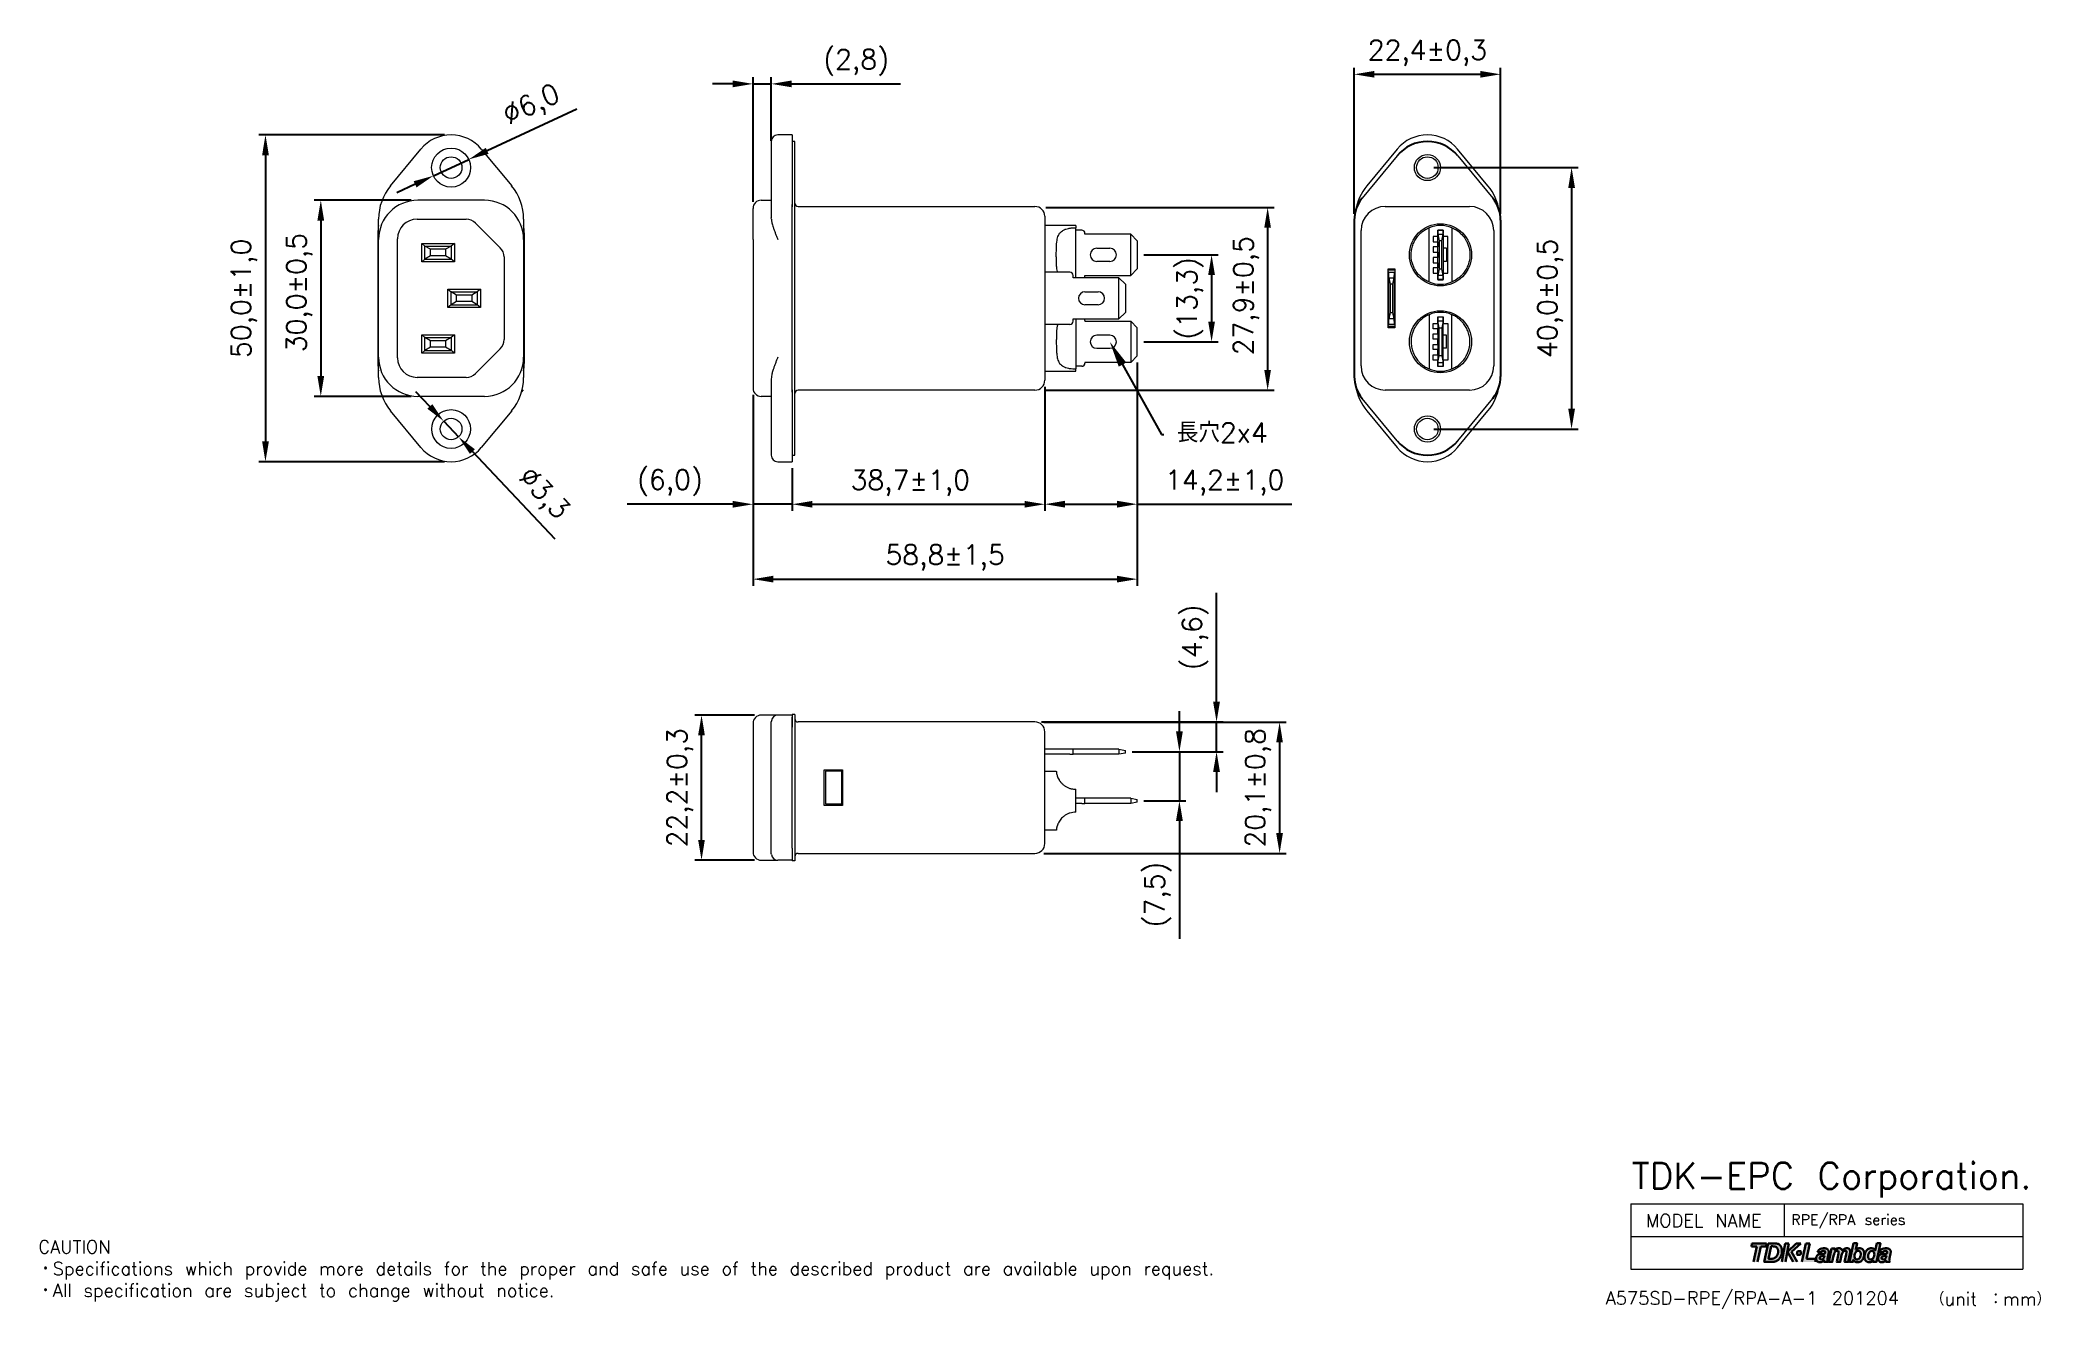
# Model space of a CAD drawing. Header units: millimetres. Extents: x 177 to 483, y 55 to 249.
import ezdxf
from ezdxf import colors
from ezdxf.entities.mleader import LeaderData, LeaderLine
from ezdxf.math import Vec2, Vec3

# ---------------------------------------------------------------- set-up
doc = ezdxf.new("R2010")
doc.units = ezdxf.units.MM
doc.header["$PDSIZE"] = -1
for name, color, linetype, lineweight in [('Barcode', 7, 'Continuous', 9), ('logo', 7, 'Continuous', 13), ('MARK', 7, 'Continuous', 18)]:
    doc.layers.add(name, color=color, linetype=linetype, lineweight=lineweight)
doc.layers.add('SLD-0', color=179, linetype='Continuous')
doc.styles.get("Standard").update_dxf_attribs({"font": 'txt', "bigfont": 'bigfont'})
doc.dimstyles.new('ISO-25', dxfattribs={"dimtxt": 2.5, "dimasz": 2.5, "dimexe": 1.25, "dimexo": 0.625, "dimtad": 1, "dimtxsty": 'Standard', "dimcen": 2.5, "dimadec": 0, "dimazin": 0, "dimtfac": 1, "dimtmove": 0, "dimatfit": 3, "dimfxl": 1, "dimarcsym": 0})

msp = doc.modelspace()

# ---------------------------------------------------------------- texts
at = {"layer": 'logo'}
msp.add_text('RPE/RPA series', height=1.6, dxfattribs=at).set_placement((445.04, 67.38))
at = {"layer": 'logo', "attachment_point": 1}
for s, insert, char_height in [('TDK-EPC Corporation.', (420.64, 76.9), 4), ('MODEL NAME', (422.79, 69.05), 2), ('CAUTION\\P・Specifications which provide more details for the proper and safe use of the described product are available upon request.\\P・All specification are subject to change without notice.', (176.81, 65.03), 2), ('A575SD-RPE/RPA-A-1\u3000201204', (416.65, 57.19), 2), ('（unit ：mm）', (466.29, 57.07), 2)]:
    msp.add_mtext(s, dxfattribs=dict(at, insert=insert, char_height=char_height))

# ---------------------------------------------------------------- blocks, each defined once
blk = doc.blocks.new('*D72')
at = {"layer": 'Defpoints', "color": 0}
for p in [(344.97, 215.81), (344.97, 202.51), (356.34, 202.51)]:
    blk.add_point(p, dxfattribs=at)
at = {"layer": 'SLD-0', "color": 0, "lineweight": -2}
for p, q in [((345.97, 215.81), (357.34, 215.81)), ((356.34, 212.71), (356.34, 205.61)), ((345.97, 202.51), (357.34, 202.51))]:
    blk.add_line(p, q, dxfattribs=at)
at = {"layer": 'SLD-0', "color": 0}
for points in [[(355.82, 212.71), (356.86, 212.71), (356.34, 215.81)], [(355.82, 205.61), (356.86, 205.61), (356.34, 202.51)]]:
    blk.add_solid(points, dxfattribs=at)
at = {"layer": 'SLD-0', "color": 0, "insert": (353.07, 209.16), "char_height": 3, "attachment_point": 5, "rotation": 90}
blk.add_mtext('(13,3)', dxfattribs=at)
blk = doc.blocks.new('*D73')
at = {"layer": 'Defpoints', "color": 0}
for p in [(330, 223.05), (330, 195.11), (364.92, 195.11)]:
    blk.add_point(p, dxfattribs=at)
at = {"layer": 'SLD-0', "color": 0, "lineweight": -2}
for p, q in [((331, 223.05), (365.92, 223.05)), ((364.92, 219.95), (364.92, 198.21)), ((331, 195.11), (365.92, 195.11))]:
    blk.add_line(p, q, dxfattribs=at)
at = {"layer": 'SLD-0', "color": 0}
for points in [[(364.4, 219.95), (365.43, 219.95), (364.92, 223.05)], [(364.4, 198.21), (365.43, 198.21), (364.92, 195.11)]]:
    blk.add_solid(points, dxfattribs=at)
at = {"layer": 'SLD-0', "color": 0, "insert": (361.64, 209.56), "char_height": 3, "attachment_point": 5, "rotation": 90}
blk.add_mtext('27,9±0,5', dxfattribs=at)
blk = doc.blocks.new('*D74')
at = {"layer": 'Defpoints', "color": 0}
for p in [(344.97, 200.36), (330.82, 196.61), (344.97, 177.66)]:
    blk.add_point(p, dxfattribs=at)
at = {"layer": 'SLD-0', "color": 0, "lineweight": -2}
for p, q in [((344.97, 199.36), (344.97, 176.66)), ((330.82, 195.61), (330.82, 176.66)), ((333.92, 177.66), (341.87, 177.66)), ((344.97, 177.66), (368.62, 177.66))]:
    blk.add_line(p, q, dxfattribs=at)
at = {"layer": 'SLD-0', "color": 0}
for points in [[(333.92, 178.18), (333.92, 177.14), (330.82, 177.66)], [(341.87, 178.18), (341.87, 177.14), (344.97, 177.66)]]:
    blk.add_solid(points, dxfattribs=at)
at = {"layer": 'SLD-0', "color": 0, "insert": (358.35, 180.93), "char_height": 3, "attachment_point": 5}
blk.add_mtext('14,2±1,0', dxfattribs=at)
blk = doc.blocks.new('*D75')
at = {"layer": 'Defpoints', "color": 0}
for p in [(330.82, 196.61), (292.17, 184.16), (330.82, 177.65)]:
    blk.add_point(p, dxfattribs=at)
at = {"layer": 'SLD-0', "color": 0, "lineweight": -2}
for p, q in [((330.82, 195.61), (330.82, 176.65)), ((292.17, 183.16), (292.17, 176.65)), ((295.27, 177.65), (327.72, 177.65))]:
    blk.add_line(p, q, dxfattribs=at)
at = {"layer": 'SLD-0', "color": 0}
for points in [[(295.27, 178.16), (295.27, 177.13), (292.17, 177.65)], [(327.72, 178.16), (327.72, 177.13), (330.82, 177.65)]]:
    blk.add_solid(points, dxfattribs=at)
at = {"layer": 'SLD-0', "color": 0, "insert": (310.24, 180.92), "char_height": 3, "attachment_point": 5}
blk.add_mtext('38,7±1,0', dxfattribs=at)
blk = doc.blocks.new('*D76')
at = {"layer": 'Defpoints', "color": 0}
for p in [(286.17, 195.41), (292.17, 184.16), (292.17, 177.65)]:
    blk.add_point(p, dxfattribs=at)
at = {"layer": 'SLD-0', "color": 0, "lineweight": -2}
for p, q in [((286.17, 194.41), (286.17, 176.65)), ((292.17, 183.16), (292.17, 176.65)), ((283.07, 177.65), (266.92, 177.65)), ((292.17, 177.65), (286.17, 177.65)), ((295.27, 177.65), (298.37, 177.65))]:
    blk.add_line(p, q, dxfattribs=at)
at = {"layer": 'SLD-0', "color": 0}
for points in [[(283.07, 178.16), (283.07, 177.13), (286.17, 177.65)], [(295.27, 178.16), (295.27, 177.13), (292.17, 177.65)]]:
    blk.add_solid(points, dxfattribs=at)
at = {"layer": 'SLD-0', "color": 0, "insert": (273.45, 180.92), "char_height": 3, "attachment_point": 5}
blk.add_mtext('(6,0)', dxfattribs=at)
blk = doc.blocks.new('*D77')
at = {"layer": 'Defpoints', "color": 0}
for p in [(344.97, 200.36), (286.17, 195.41), (344.97, 166.19)]:
    blk.add_point(p, dxfattribs=at)
at = {"layer": 'SLD-0', "color": 0, "lineweight": -2}
for p, q in [((344.97, 199.36), (344.97, 165.19)), ((286.17, 194.41), (286.17, 165.19)), ((289.27, 166.19), (341.87, 166.19))]:
    blk.add_line(p, q, dxfattribs=at)
at = {"layer": 'SLD-0', "color": 0}
for points in [[(289.27, 166.71), (289.27, 165.68), (286.17, 166.19)], [(341.87, 166.71), (341.87, 165.68), (344.97, 166.19)]]:
    blk.add_solid(points, dxfattribs=at)
at = {"layer": 'SLD-0', "color": 0, "insert": (315.57, 169.47), "char_height": 3, "attachment_point": 5}
blk.add_mtext('58,8±1,5', dxfattribs=at)
blk = doc.blocks.new('*D78')
at = {"layer": 'Defpoints', "color": 0}
for p in [(288.97, 241.97), (288.97, 232.25), (286.17, 222.91)]:
    blk.add_point(p, dxfattribs=at)
at = {"layer": 'SLD-0', "color": 0, "lineweight": -2}
for p, q in [((283.07, 241.97), (279.97, 241.97)), ((286.17, 223.91), (286.17, 242.97)), ((286.17, 241.97), (288.97, 241.97)), ((288.97, 233.25), (288.97, 242.97)), ((292.07, 241.97), (308.72, 241.97))]:
    blk.add_line(p, q, dxfattribs=at)
at = {"layer": 'SLD-0', "color": 0}
for points in [[(283.07, 242.48), (283.07, 241.45), (286.17, 241.97)], [(292.07, 242.48), (292.07, 241.45), (288.97, 241.97)]]:
    blk.add_solid(points, dxfattribs=at)
at = {"layer": 'SLD-0', "color": 0, "insert": (301.95, 245.24), "char_height": 3, "attachment_point": 5}
blk.add_mtext('(2,8)', dxfattribs=at)
blk = doc.blocks.new('*D79')
at = {"layer": 'Defpoints', "color": 0}
for p in [(234.87, 224.16), (220.03, 194.16), (234.87, 194.16)]:
    blk.add_point(p, dxfattribs=at)
at = {"layer": 'SLD-0', "color": 0, "lineweight": -2}
for p, q in [((233.87, 224.16), (219.03, 224.16)), ((220.03, 221.06), (220.03, 197.26)), ((233.87, 194.16), (219.03, 194.16))]:
    blk.add_line(p, q, dxfattribs=at)
at = {"layer": 'SLD-0', "color": 0}
for points in [[(219.51, 221.06), (220.54, 221.06), (220.03, 224.16)], [(219.51, 197.26), (220.54, 197.26), (220.03, 194.16)]]:
    blk.add_solid(points, dxfattribs=at)
at = {"layer": 'SLD-0', "color": 0, "insert": (216.75, 210.04), "char_height": 3, "attachment_point": 5, "rotation": 90}
blk.add_mtext('30,0±0,5', dxfattribs=at)
blk = doc.blocks.new('*D80')
at = {"layer": 'Defpoints', "color": 0}
for p in [(239.97, 234.16), (211.56, 184.16), (239.97, 184.16)]:
    blk.add_point(p, dxfattribs=at)
at = {"layer": 'SLD-0', "color": 0, "lineweight": -2}
for p, q in [((238.97, 234.16), (210.56, 234.16)), ((211.56, 231.06), (211.56, 187.26)), ((238.97, 184.16), (210.56, 184.16))]:
    blk.add_line(p, q, dxfattribs=at)
at = {"layer": 'SLD-0', "color": 0}
for points in [[(211.05, 231.06), (212.08, 231.06), (211.56, 234.16)], [(211.05, 187.26), (212.08, 187.26), (211.56, 184.16)]]:
    blk.add_solid(points, dxfattribs=at)
at = {"layer": 'SLD-0', "color": 0, "insert": (208.29, 209.16), "char_height": 3, "attachment_point": 5, "rotation": 90}
blk.add_mtext('50,0±1,0', dxfattribs=at)
blk = doc.blocks.new('*D81')
at = {"layer": 'Defpoints', "color": 0}
for p in [(238.84, 190.36), (241.11, 187.96)]:
    blk.add_point(p, dxfattribs=at)
at = {"layer": 'SLD-0', "color": 0, "lineweight": -2}
for p, q in [((236.71, 192.61), (234.58, 194.87)), ((238.84, 190.36), (241.11, 187.96)), ((255.88, 172.31), (243.23, 185.7))]:
    blk.add_line(p, q, dxfattribs=at)
at = {"layer": 'SLD-0', "color": 0}
for points in [[(237.09, 192.97), (236.34, 192.26), (238.84, 190.36)], [(243.61, 186.06), (242.86, 185.35), (241.11, 187.96)]]:
    blk.add_solid(points, dxfattribs=at)
at = {"layer": 'SLD-0', "color": 0, "insert": (253.96, 179.12), "char_height": 3, "attachment_point": 5, "rotation": 313.3508}
blk.add_mtext('∅3,3', dxfattribs=at)
blk = doc.blocks.new('*D82')
at = {"layer": 'Defpoints', "color": 0}
for p in [(242.67, 230.41), (237.27, 227.91)]:
    blk.add_point(p, dxfattribs=at)
at = {"layer": 'SLD-0', "color": 0, "lineweight": -2}
for p, q in [((259.23, 238.09), (245.48, 231.71)), ((237.27, 227.91), (242.67, 230.41)), ((234.46, 226.6), (231.65, 225.3))]:
    blk.add_line(p, q, dxfattribs=at)
at = {"layer": 'SLD-0', "color": 0}
for points in [[(245.27, 232.18), (245.7, 231.25), (242.67, 230.41)], [(234.24, 227.07), (234.68, 226.13), (237.27, 227.91)]]:
    blk.add_solid(points, dxfattribs=at)
at = {"layer": 'SLD-0', "color": 0, "insert": (252.38, 238.52), "char_height": 3, "attachment_point": 5, "rotation": 24.8765}
blk.add_mtext('∅6,0', dxfattribs=at)
blk = doc.blocks.new('*D83')
at = {"layer": 'Defpoints', "color": 0}
for p in [(389.37, 229.16), (389.37, 189.16), (411.43, 189.16)]:
    blk.add_point(p, dxfattribs=at)
at = {"layer": 'SLD-0', "color": 0, "lineweight": -2}
for p, q in [((390.37, 229.16), (412.43, 229.16)), ((411.43, 226.06), (411.43, 192.26)), ((390.37, 189.16), (412.43, 189.16))]:
    blk.add_line(p, q, dxfattribs=at)
at = {"layer": 'SLD-0', "color": 0}
for points in [[(410.92, 226.06), (411.95, 226.06), (411.43, 229.16)], [(410.92, 192.26), (411.95, 192.26), (411.43, 189.16)]]:
    blk.add_solid(points, dxfattribs=at)
at = {"layer": 'SLD-0', "color": 0, "insert": (408.16, 209.16), "char_height": 3, "attachment_point": 5, "rotation": 90}
blk.add_mtext('40,0±0,5', dxfattribs=at)
blk = doc.blocks.new('*D84')
at = {"layer": 'Defpoints', "color": 0}
for p in [(400.57, 243.43), (378.17, 221.1), (400.57, 221.1)]:
    blk.add_point(p, dxfattribs=at)
at = {"layer": 'SLD-0', "color": 0, "lineweight": -2}
for p, q in [((378.17, 222.1), (378.17, 244.43)), ((381.27, 243.43), (397.47, 243.43)), ((400.57, 222.1), (400.57, 244.43))]:
    blk.add_line(p, q, dxfattribs=at)
at = {"layer": 'SLD-0', "color": 0}
for points in [[(381.27, 243.95), (381.27, 242.92), (378.17, 243.43)], [(397.47, 243.95), (397.47, 242.92), (400.57, 243.43)]]:
    blk.add_solid(points, dxfattribs=at)
at = {"layer": 'SLD-0', "color": 0, "insert": (389.37, 246.71), "char_height": 3, "attachment_point": 5}
blk.add_mtext('22,4±0,3', dxfattribs=at)
blk = doc.blocks.new('*D85')
at = {"layer": 'Defpoints', "color": 0}
for p in [(329.65, 144.3), (329.65, 124.24), (366.75, 124.24)]:
    blk.add_point(p, dxfattribs=at)
at = {"layer": 'SLD-0', "color": 0, "lineweight": -2}
for p, q in [((330.65, 144.3), (367.75, 144.3)), ((366.75, 141.2), (366.75, 127.34)), ((330.65, 124.24), (367.75, 124.24))]:
    blk.add_line(p, q, dxfattribs=at)
at = {"layer": 'SLD-0', "color": 0}
for points in [[(366.23, 141.2), (367.26, 141.2), (366.75, 144.3)], [(366.23, 127.34), (367.26, 127.34), (366.75, 124.24)]]:
    blk.add_solid(points, dxfattribs=at)
at = {"layer": 'SLD-0', "color": 0, "insert": (363.47, 134.27), "char_height": 3, "attachment_point": 5, "rotation": 90}
blk.add_mtext('20,1±0,8', dxfattribs=at)
blk = doc.blocks.new('*D86')
at = {"layer": 'Defpoints', "color": 0}
for p in [(278.29, 145.39), (287.42, 145.39), (287.42, 123.19)]:
    blk.add_point(p, dxfattribs=at)
at = {"layer": 'SLD-0', "color": 0, "lineweight": -2}
for p, q in [((286.42, 145.39), (277.29, 145.39)), ((278.29, 126.29), (278.29, 142.29)), ((286.42, 123.19), (277.29, 123.19))]:
    blk.add_line(p, q, dxfattribs=at)
at = {"layer": 'SLD-0', "color": 0}
for points in [[(277.77, 142.29), (278.8, 142.29), (278.29, 145.39)], [(277.77, 126.29), (278.8, 126.29), (278.29, 123.19)]]:
    blk.add_solid(points, dxfattribs=at)
at = {"layer": 'SLD-0', "color": 0, "insert": (275.01, 134.29), "char_height": 3, "attachment_point": 5, "rotation": 90}
blk.add_mtext('22,2±0,3', dxfattribs=at)
blk = doc.blocks.new('*D87')
at = {"layer": 'Defpoints', "color": 0}
for p in [(343.17, 139.79), (344.97, 132.29), (351.42, 132.29)]:
    blk.add_point(p, dxfattribs=at)
at = {"layer": 'SLD-0', "color": 0, "lineweight": -2}
for p, q in [((351.42, 142.89), (351.42, 145.99)), ((344.17, 139.79), (352.42, 139.79)), ((351.42, 139.79), (351.42, 132.29)), ((345.97, 132.29), (352.42, 132.29)), ((351.42, 129.19), (351.42, 111.17))]:
    blk.add_line(p, q, dxfattribs=at)
at = {"layer": 'SLD-0', "color": 0}
for points in [[(350.9, 142.89), (351.94, 142.89), (351.42, 139.79)], [(350.9, 129.19), (351.94, 129.19), (351.42, 132.29)]]:
    blk.add_solid(points, dxfattribs=at)
at = {"layer": 'SLD-0', "color": 0, "insert": (348.15, 117.95), "char_height": 3, "attachment_point": 5, "rotation": 90}
blk.add_mtext('(7,5)', dxfattribs=at)
blk = doc.blocks.new('*D88')
at = {"layer": 'Defpoints', "color": 0}
for p in [(329.32, 144.34), (357.1, 144.34), (343.17, 139.79)]:
    blk.add_point(p, dxfattribs=at)
at = {"layer": 'SLD-0', "color": 0, "lineweight": -2}
for p, q in [((357.1, 147.44), (357.1, 164.08)), ((330.32, 144.34), (358.1, 144.34)), ((357.1, 139.79), (357.1, 144.34)), ((344.17, 139.79), (358.1, 139.79)), ((357.1, 136.69), (357.1, 133.59))]:
    blk.add_line(p, q, dxfattribs=at)
at = {"layer": 'SLD-0', "color": 0}
for points in [[(356.58, 147.44), (357.62, 147.44), (357.1, 144.34)], [(356.58, 136.69), (357.62, 136.69), (357.1, 139.79)]]:
    blk.add_solid(points, dxfattribs=at)
at = {"layer": 'SLD-0', "color": 0, "insert": (353.83, 157.31), "char_height": 3, "attachment_point": 5, "rotation": 90}
blk.add_mtext('(4,6)', dxfattribs=at)

# ---------------------------------------------------------------- dimensions: what is measured, and where the dimension line sits
at = {"layer": 'SLD-0'}
for base, p1, p2, override, picture, middle in [((400.57, 243.43), (378.17, 221.1), (400.57, 221.1), {"dimtxt": 3, "dimasz": 3.1, "dimexe": 1, "dimexo": 1, "dimgap": 1.524, "dimdec": 1, "dimzin": 0, "dimtol": 1, "dimlim": 0, "dimtp": 0.3, "dimtm": 0.3, "dimtdec": 1, "dimtzin": 0}, '*D84', (389.37, 243.43)), ((344.97, 166.19), (286.17, 195.41), (344.97, 200.36), {"dimtxt": 3, "dimasz": 3.1, "dimexe": 1, "dimexo": 1, "dimgap": 1.524, "dimdec": 1, "dimzin": 0, "dimtol": 1, "dimlim": 0, "dimtp": 1.5, "dimtm": 1.5, "dimtdec": 1, "dimtzin": 0}, '*D77', (315.57, 166.19)), ((344.97247635, 177.66092953), (330.82247635, 196.60882826), (344.97247635, 200.35882826), {"dimtxt": 3, "dimasz": 3.1, "dimexe": 1, "dimexo": 1, "dimgap": 1.524, "dimdec": 1, "dimzin": 0, "dimtol": 1, "dimlim": 0, "dimtp": 1, "dimtm": 1, "dimtdec": 1, "dimtzin": 0}, '*D74', (358.34647635, 177.66092953)), ((330.82247635, 177.64742913), (292.17247635, 184.15882826), (330.82247635, 196.60882826), {"dimtxt": 3, "dimasz": 3.1, "dimexe": 1, "dimexo": 1, "dimgap": 1.524, "dimdec": 1, "dimzin": 0, "dimtol": 1, "dimlim": 0, "dimtp": 1, "dimtm": 1, "dimtdec": 1, "dimtzin": 0}, '*D75', (310.23712072, 177.64742913))]:
    dim = msp.add_linear_dim(base=base, p1=p1, p2=p2, dimstyle='ISO-25', override=override, dxfattribs=at)
    dim.commit()
    dim.dimension.update_dxf_attribs({"geometry": picture, "text_midpoint": middle, "dimtype": 160})
for base, p1, p2, picture, middle in [((288.97, 241.97), (286.17, 222.91), (288.97, 232.25), '*D78', (301.95, 241.97)), ((292.17, 177.65), (286.17, 195.41), (292.17, 184.16), '*D76', (273.45, 177.65))]:
    dim = msp.add_linear_dim(base=base, p1=p1, p2=p2, text='(<>)', dimstyle='ISO-25', override={"dimtxt": 3, "dimasz": 3.1, "dimexe": 1, "dimexo": 1, "dimgap": 1.524, "dimdec": 1, "dimzin": 0, "dimtdec": 1, "dimtzin": 0}, dxfattribs=at)
    dim.commit()
    dim.dimension.update_dxf_attribs({"geometry": picture, "text_midpoint": middle, "dimtype": 160})
dim = msp.add_diameter_dim_2p(p1=(237.2735, 227.9074), p2=(242.6714, 230.4103), dimstyle='ISO-25', override={"dimtxt": 3, "dimasz": 3.1, "dimexe": 1, "dimexo": 1, "dimgap": 1.524, "dimdec": 1, "dimzin": 0, "dimtdec": 1, "dimtzin": 0}, dxfattribs=at)
dim.commit()
dim.dimension.update_dxf_attribs({"geometry": '*D82', "text_midpoint": (252.384, 238.5227)})
for base, p1, p2, override, picture, middle in [((211.56, 184.16), (239.97, 234.16), (239.97, 184.16), {"dimtxt": 3, "dimasz": 3.1, "dimexe": 1, "dimexo": 1, "dimgap": 1.524, "dimdec": 1, "dimzin": 0, "dimtol": 1, "dimlim": 0, "dimtp": 1, "dimtm": 1, "dimtdec": 1, "dimtzin": 0}, '*D80', (211.56, 209.16)), ((411.43, 189.16), (389.37, 229.16), (389.37, 189.16), {"dimtxt": 3, "dimasz": 3.1, "dimexe": 1, "dimexo": 1, "dimgap": 1.524, "dimdec": 1, "dimzin": 0, "dimtol": 1, "dimlim": 0, "dimtp": 0.5, "dimtm": 0.5, "dimtdec": 1, "dimtzin": 0}, '*D83', (411.43, 209.16)), ((220.03, 194.16), (234.87, 224.16), (234.87, 194.16), {"dimtxt": 3, "dimasz": 3.1, "dimexe": 1, "dimexo": 1, "dimgap": 1.524, "dimdec": 1, "dimzin": 0, "dimtol": 1, "dimlim": 0, "dimtp": 0.5, "dimtm": 0.5, "dimtdec": 1, "dimtzin": 0}, '*D79', (220.03, 210.04)), ((364.92, 195.11), (330, 223.05), (330, 195.11), {"dimtxt": 3, "dimasz": 3.1, "dimexe": 1, "dimexo": 1, "dimgap": 1.524, "dimdec": 1, "dimzin": 0, "dimtol": 1, "dimlim": 0, "dimtp": 0.5, "dimtm": 0.5, "dimtdec": 1, "dimtzin": 0}, '*D73', (364.92, 209.56)), ((278.29, 145.39), (287.42, 123.19), (287.42, 145.39), {"dimtxt": 3, "dimasz": 3.1, "dimexe": 1, "dimexo": 1, "dimgap": 1.524, "dimdec": 1, "dimzin": 0, "dimtol": 1, "dimlim": 0, "dimtp": 0.3, "dimtm": 0.3, "dimtdec": 1, "dimtzin": 0}, '*D86', (278.29, 134.29)), ((366.75, 124.24), (329.65, 144.3), (329.65, 124.24), {"dimtxt": 3, "dimasz": 3.1, "dimexe": 1, "dimexo": 1, "dimgap": 1.524, "dimdec": 1, "dimzin": 0, "dimtol": 1, "dimlim": 0, "dimtp": 0.8, "dimtm": 0.8, "dimtdec": 1, "dimtzin": 0}, '*D85', (366.75, 134.27))]:
    dim = msp.add_linear_dim(base=base, p1=p1, p2=p2, angle=90, dimstyle='ISO-25', override=override, dxfattribs=at)
    dim.commit()
    dim.dimension.update_dxf_attribs({"geometry": picture, "text_midpoint": middle, "dimtype": 160})
for base, p1, p2, picture, middle in [((356.34, 202.51), (344.97, 215.81), (344.97, 202.51), '*D72', (356.34, 209.16)), ((357.10031099, 144.33694918), (343.17247635, 139.78694918), (329.32247635, 144.33694918), '*D88', (357.10031099, 157.31094918)), ((351.42, 132.29), (343.17, 139.79), (344.97, 132.29), '*D87', (351.42, 117.95))]:
    dim = msp.add_linear_dim(base=base, p1=p1, p2=p2, angle=90, text='(<>)', dimstyle='ISO-25', override={"dimtxt": 3, "dimasz": 3.1, "dimexe": 1, "dimexo": 1, "dimgap": 1.524, "dimdec": 1, "dimzin": 0, "dimtdec": 1, "dimtzin": 0}, dxfattribs=at)
    dim.commit()
    dim.dimension.update_dxf_attribs({"geometry": picture, "text_midpoint": middle, "dimtype": 160})
dim = msp.add_diameter_dim_2p(p1=(238.84, 190.36), p2=(241.11, 187.96), dimstyle='ISO-25', override={"dimtxt": 3, "dimasz": 3.1, "dimexe": 1, "dimexo": 1, "dimgap": 1.524, "dimdec": 1, "dimzin": 0, "dimtdec": 1, "dimtzin": 0}, dxfattribs=at)
dim.commit()
dim.dimension.update_dxf_attribs({"geometry": '*D81', "text_midpoint": (251.57, 176.87), "dimtype": 163})

# ---------------------------------------------------------------- hatches: boundary and pattern name
at = {"layer": 'Barcode', "ltscale": 10}
h = msp.add_hatch(color=256, dxfattribs=at)
edge = h.paths.add_edge_path()
edge.add_line((441.5, 64.57), (440.91, 61.72))
edge.add_line((440.91, 61.72), (441.93, 61.72))
edge.add_arc((441.93, 67.72), 5.99, 270, 272.3147)
edge.add_arc((442.1, 63.73), 2.01, 272.3147, 275.7743)
edge.add_arc((442.08, 63.94), 2.21, 275.7743, 278.7757)
edge.add_arc((442.24, 62.86), 1.12, 278.7757, 291.1245)
edge.add_arc((446.85, 50.93), 11.66, 110.5844, 111.1245, ccw=False)
edge.add_arc((442.45, 62.66), 0.86, 290.5844, 301.3843)
edge.add_arc((442.33, 62.85), 1.09, 301.3843, 313.3402)
edge.add_arc((441.11, 64.14), 2.87, 313.3402, 316.6598)
edge.add_arc((442.33, 62.99), 1.19, 316.6598, 331.1828)
edge.add_arc((448.91, 59.37), 6.32, 149.986, 151.1828, ccw=False)
edge.add_arc((442.59, 63.02), 0.972, 329.986, 343.2898)
edge.add_arc((445.87, 62.04), 2.45, 160.6145, 163.2898, ccw=False)
edge.add_arc((442.46, 63.24), 1.16, 340.6145, 354.1617)
edge.add_arc((441.68, 63.32), 1.95, 354.1617, 361.0664)
edge.add_arc((340.43, 61.43), 103.21, 1.0664, 1.137)
edge.add_arc((442.4, 63.46), 1.23, 1.137, 9.9894)
edge.add_arc((441.58, 63.31), 2.06, 9.9894, 14.6117)
edge.add_arc((442.67, 63.6), 0.934, 14.6117, 26.2404)
edge.add_arc((437.02, 60.81), 7.24, 26.2404, 26.8897)
edge.add_arc((443.08, 63.88), 0.436, 26.8897, 36.9265)
edge.add_arc((485.49, 95.75), 52.61, 216.8133, 216.9265, ccw=False)
edge.add_arc((442.78, 63.79), 0.728, 36.8133, 60.9877)
edge.add_arc((442.6, 63.47), 1.1, 60.9877, 72.6151)
edge.add_arc((442.63, 63.54), 1.02, 72.6151, 87.02)
edge.add_arc((443.13, 73.15), 8.6, 266.0733, 267.02, ccw=False)
edge.add_arc((442.44, 63.11), 1.46, 86.0733, 92.1079)
edge.add_line((442.38, 64.57), (441.5, 64.57))
edge = h.paths.add_edge_path()
edge.add_line((449.08, 63.24), (449.62, 63.2))
edge.add_line((449.62, 63.2), (449.63, 63.23))
edge.add_line((449.63, 63.23), (449.65, 63.27))
edge.add_line((449.65, 63.27), (449.67, 63.3))
edge.add_line((449.67, 63.3), (449.69, 63.33))
edge.add_line((449.69, 63.33), (449.72, 63.35))
edge.add_line((449.72, 63.35), (449.75, 63.37))
edge.add_line((449.75, 63.37), (449.78, 63.39))
edge.add_line((449.78, 63.39), (449.82, 63.41))
edge.add_line((449.82, 63.41), (449.86, 63.42))
edge.add_line((449.86, 63.42), (449.91, 63.42))
edge.add_line((449.91, 63.42), (449.95, 63.43))
edge.add_line((449.95, 63.43), (449.99, 63.43))
edge.add_line((449.99, 63.43), (450.01, 63.42))
edge.add_arc((449.97, 62.86), 0.563, 81.4052, 85.9144, ccw=False)
edge.add_line((450.05, 63.42), (450.1, 63.41))
edge.add_line((450.1, 63.41), (450.13, 63.4))
edge.add_line((450.13, 63.4), (450.16, 63.38))
edge.add_line((450.16, 63.38), (450.18, 63.36))
edge.add_line((450.18, 63.36), (450.21, 63.33))
edge.add_line((450.21, 63.33), (450.22, 63.31))
edge.add_line((450.22, 63.31), (450.23, 63.28))
edge.add_line((450.23, 63.28), (450.24, 63.25))
edge.add_line((450.24, 63.25), (450.25, 63.22))
edge.add_line((450.25, 63.22), (450.25, 63.2))
edge.add_line((450.25, 63.2), (450.24, 63.17))
edge.add_line((450.24, 63.17), (450.24, 63.13))
edge.add_line((450.24, 63.13), (450.22, 63.07))
edge.add_line((450.22, 63.07), (450.21, 63.03))
edge.add_line((450.21, 63.03), (450.17, 63.02))
edge.add_line((450.17, 63.02), (450.16, 63.01))
edge.add_line((450.16, 63.01), (450.12, 63.01))
edge.add_line((450.12, 63.01), (450.1, 63))
edge.add_line((450.1, 63), (450.07, 63))
edge.add_line((450.07, 63), (450.04, 62.99))
edge.add_line((450.04, 62.99), (450.01, 62.99))
edge.add_line((450.01, 62.99), (449.98, 62.98))
edge.add_line((449.98, 62.98), (449.95, 62.98))
edge.add_line((449.95, 62.98), (449.92, 62.98))
edge.add_line((449.92, 62.98), (449.89, 62.97))
edge.add_line((449.89, 62.97), (449.86, 62.97))
edge.add_line((449.86, 62.97), (449.82, 62.96))
edge.add_line((449.82, 62.96), (449.79, 62.96))
edge.add_line((449.79, 62.96), (449.76, 62.96))
edge.add_line((449.76, 62.96), (449.73, 62.95))
edge.add_line((449.73, 62.95), (449.7, 62.95))
edge.add_line((449.7, 62.95), (449.67, 62.95))
edge.add_line((449.67, 62.95), (449.65, 62.95))
edge.add_line((449.65, 62.95), (449.63, 62.95))
edge.add_line((449.63, 62.95), (449.59, 62.94))
edge.add_line((449.59, 62.94), (449.58, 62.94))
edge.add_line((449.58, 62.94), (449.56, 62.94))
edge.add_line((449.56, 62.94), (449.53, 62.93))
edge.add_line((449.53, 62.93), (449.51, 62.93))
edge.add_line((449.51, 62.93), (449.5, 62.93))
edge.add_line((449.5, 62.93), (449.47, 62.92))
edge.add_line((449.47, 62.92), (449.44, 62.92))
edge.add_line((449.44, 62.92), (449.38, 62.9))
edge.add_line((449.38, 62.9), (449.31, 62.89))
edge.add_line((449.31, 62.89), (449.2, 62.85))
edge.add_line((449.2, 62.85), (449.15, 62.82))
edge.add_line((449.15, 62.82), (449.11, 62.79))
edge.add_line((449.11, 62.79), (449.07, 62.76))
edge.add_line((449.07, 62.76), (449.04, 62.74))
edge.add_line((449.04, 62.74), (449, 62.7))
edge.add_line((449, 62.7), (448.98, 62.67))
edge.add_line((448.98, 62.67), (448.94, 62.6))
edge.add_line((448.94, 62.6), (448.91, 62.55))
edge.add_line((448.91, 62.55), (448.89, 62.51))
edge.add_line((448.89, 62.51), (448.87, 62.42))
edge.add_line((448.87, 62.42), (448.86, 62.33))
edge.add_line((448.86, 62.33), (448.86, 62.27))
edge.add_line((448.86, 62.27), (448.86, 62.22))
edge.add_arc((449.47, 62.24), 0.608, 182.7263, 201.8032)
edge.add_arc((449.4, 62.22), 0.536, 201.8032, 223.8724)
edge.add_arc((449.47, 62.28), 0.627, 223.8724, 238.5345)
edge.add_arc((449.39, 62.15), 0.472, 238.5345, 255.846)
edge.add_arc((449.44, 62.35), 0.682, 255.846, 265.2293)
edge.add_arc((449.44, 62.41), 0.743, 265.2293, 276.6646)
edge.add_arc((449.45, 62.37), 0.702, 276.6646, 289.1874)
edge.add_arc((449.46, 62.35), 0.675, 289.1874, 295.4699)
edge.add_arc((448.46, 64.44), 3, 295.4699, 296.5368)
edge.add_arc((449.56, 62.23), 0.528, 296.5368, 304.3943)
edge.add_arc((452.41, 58.08), 4.51, 123.6444, 124.3943, ccw=False)
edge.add_line((449.91, 61.83), (449.94, 61.86))
edge.add_line((449.94, 61.86), (449.96, 61.88))
edge.add_line((449.96, 61.88), (449.99, 61.91))
edge.add_line((449.99, 61.91), (450.02, 61.93))
edge.add_line((450.02, 61.93), (450.04, 61.95))
edge.add_line((450.04, 61.95), (450.04, 61.93))
edge.add_line((450.04, 61.93), (450.04, 61.9))
edge.add_line((450.04, 61.9), (450.05, 61.86))
edge.add_line((450.05, 61.86), (450.05, 61.82))
edge.add_line((450.05, 61.82), (450.06, 61.77))
edge.add_line((450.06, 61.77), (450.08, 61.74))
edge.add_line((450.08, 61.74), (450.08, 61.72))
edge.add_line((450.08, 61.72), (450.62, 61.72))
edge.add_line((450.62, 61.72), (450.6, 61.79))
edge.add_line((450.6, 61.79), (450.59, 61.84))
edge.add_line((450.59, 61.84), (450.58, 61.9))
edge.add_line((450.58, 61.9), (450.57, 61.94))
edge.add_line((450.57, 61.94), (450.57, 62))
edge.add_line((450.57, 62), (450.57, 62.02))
edge.add_line((450.57, 62.02), (450.57, 62.07))
edge.add_line((450.57, 62.07), (450.58, 62.13))
edge.add_line((450.58, 62.13), (450.59, 62.21))
edge.add_line((450.59, 62.21), (450.61, 62.31))
edge.add_line((450.61, 62.31), (450.61, 62.34))
edge.add_line((450.61, 62.34), (450.62, 62.36))
edge.add_line((450.62, 62.36), (450.62, 62.38))
edge.add_line((450.62, 62.38), (450.62, 62.4))
edge.add_line((450.62, 62.4), (450.63, 62.43))
edge.add_line((450.63, 62.43), (450.63, 62.44))
edge.add_line((450.63, 62.44), (450.64, 62.48))
edge.add_line((450.64, 62.48), (450.65, 62.51))
edge.add_line((450.65, 62.51), (450.66, 62.55))
edge.add_line((450.66, 62.55), (450.66, 62.58))
edge.add_line((450.66, 62.58), (450.67, 62.6))
edge.add_line((450.67, 62.6), (450.68, 62.64))
edge.add_line((450.68, 62.64), (450.68, 62.68))
edge.add_line((450.68, 62.68), (450.7, 62.75))
edge.add_line((450.7, 62.75), (450.72, 62.84))
edge.add_line((450.72, 62.84), (450.73, 62.87))
edge.add_line((450.73, 62.87), (450.73, 62.89))
edge.add_line((450.73, 62.89), (450.74, 62.97))
edge.add_line((450.74, 62.97), (450.76, 63.03))
edge.add_line((450.76, 63.03), (450.77, 63.1))
edge.add_arc((450.25, 63.19), 0.523, 350.2176, 358.169)
edge.add_line((450.78, 63.17), (450.78, 63.21))
edge.add_line((450.78, 63.21), (450.78, 63.29))
edge.add_line((450.78, 63.29), (450.78, 63.32))
edge.add_line((450.78, 63.32), (450.77, 63.36))
edge.add_line((450.77, 63.36), (450.76, 63.42))
edge.add_line((450.76, 63.42), (450.74, 63.46))
edge.add_line((450.74, 63.46), (450.72, 63.51))
edge.add_line((450.72, 63.51), (450.69, 63.56))
edge.add_line((450.69, 63.56), (450.66, 63.59))
edge.add_line((450.66, 63.59), (450.64, 63.62))
edge.add_line((450.64, 63.62), (450.57, 63.68))
edge.add_line((450.57, 63.68), (450.53, 63.71))
edge.add_line((450.53, 63.71), (450.48, 63.73))
edge.add_line((450.48, 63.73), (450.4, 63.77))
edge.add_line((450.4, 63.77), (450.35, 63.78))
edge.add_line((450.35, 63.78), (450.28, 63.8))
edge.add_line((450.28, 63.8), (450.23, 63.81))
edge.add_line((450.23, 63.81), (450.14, 63.82))
edge.add_line((450.14, 63.82), (450.05, 63.82))
edge.add_line((450.05, 63.82), (449.96, 63.82))
edge.add_arc((449.96, 62.66), 1.16, 90, 112.9175)
edge.add_line((449.51, 63.73), (449.47, 63.71))
edge.add_line((449.47, 63.71), (449.43, 63.69))
edge.add_line((449.43, 63.69), (449.39, 63.66))
edge.add_line((449.39, 63.66), (449.35, 63.63))
edge.add_line((449.35, 63.63), (449.3, 63.59))
edge.add_line((449.3, 63.59), (449.28, 63.57))
edge.add_line((449.28, 63.57), (449.24, 63.52))
edge.add_line((449.24, 63.52), (449.21, 63.49))
edge.add_line((449.21, 63.49), (449.18, 63.44))
edge.add_line((449.18, 63.44), (449.13, 63.37))
edge.add_line((449.13, 63.37), (449.1, 63.3))
edge.add_line((449.1, 63.3), (449.08, 63.24))
edge = h.paths.add_edge_path()
edge.add_line((458.56, 63.24), (459.1, 63.2))
edge.add_line((459.1, 63.2), (459.11, 63.23))
edge.add_line((459.11, 63.23), (459.13, 63.27))
edge.add_line((459.13, 63.27), (459.15, 63.3))
edge.add_line((459.15, 63.3), (459.17, 63.33))
edge.add_line((459.17, 63.33), (459.2, 63.35))
edge.add_line((459.2, 63.35), (459.23, 63.37))
edge.add_line((459.23, 63.37), (459.26, 63.39))
edge.add_line((459.26, 63.39), (459.3, 63.41))
edge.add_line((459.3, 63.41), (459.35, 63.42))
edge.add_line((459.35, 63.42), (459.39, 63.42))
edge.add_line((459.39, 63.42), (459.44, 63.43))
edge.add_line((459.44, 63.43), (459.48, 63.43))
edge.add_line((459.48, 63.43), (459.49, 63.42))
edge.add_arc((459.45, 62.86), 0.563, 81.4052, 85.9144, ccw=False)
edge.add_line((459.54, 63.42), (459.58, 63.41))
edge.add_line((459.58, 63.41), (459.61, 63.4))
edge.add_line((459.61, 63.4), (459.64, 63.38))
edge.add_line((459.64, 63.38), (459.67, 63.36))
edge.add_line((459.67, 63.36), (459.69, 63.33))
edge.add_line((459.69, 63.33), (459.71, 63.31))
edge.add_line((459.71, 63.31), (459.72, 63.28))
edge.add_line((459.72, 63.28), (459.73, 63.25))
edge.add_line((459.73, 63.25), (459.73, 63.22))
edge.add_line((459.73, 63.22), (459.73, 63.2))
edge.add_line((459.73, 63.2), (459.73, 63.17))
edge.add_line((459.73, 63.17), (459.72, 63.13))
edge.add_line((459.72, 63.13), (459.71, 63.07))
edge.add_line((459.71, 63.07), (459.7, 63.03))
edge.add_line((459.7, 63.03), (459.66, 63.02))
edge.add_line((459.66, 63.02), (459.64, 63.01))
edge.add_line((459.64, 63.01), (459.61, 63.01))
edge.add_line((459.61, 63.01), (459.58, 63))
edge.add_line((459.58, 63), (459.56, 63))
edge.add_line((459.56, 63), (459.52, 62.99))
edge.add_line((459.52, 62.99), (459.49, 62.99))
edge.add_line((459.49, 62.99), (459.46, 62.98))
edge.add_line((459.46, 62.98), (459.43, 62.98))
edge.add_line((459.43, 62.98), (459.41, 62.98))
edge.add_line((459.41, 62.98), (459.38, 62.97))
edge.add_line((459.38, 62.97), (459.34, 62.97))
edge.add_line((459.34, 62.97), (459.31, 62.96))
edge.add_line((459.31, 62.96), (459.27, 62.96))
edge.add_line((459.27, 62.96), (459.25, 62.96))
edge.add_line((459.25, 62.96), (459.21, 62.95))
edge.add_line((459.21, 62.95), (459.18, 62.95))
edge.add_line((459.18, 62.95), (459.15, 62.95))
edge.add_line((459.15, 62.95), (459.14, 62.95))
edge.add_line((459.14, 62.95), (459.11, 62.95))
edge.add_line((459.11, 62.95), (459.08, 62.94))
edge.add_line((459.08, 62.94), (459.07, 62.94))
edge.add_line((459.07, 62.94), (459.04, 62.94))
edge.add_line((459.04, 62.94), (459.01, 62.93))
edge.add_line((459.01, 62.93), (459, 62.93))
edge.add_line((459, 62.93), (458.99, 62.93))
edge.add_line((458.99, 62.93), (458.96, 62.92))
edge.add_line((458.96, 62.92), (458.93, 62.92))
edge.add_line((458.93, 62.92), (458.86, 62.9))
edge.add_line((458.86, 62.9), (458.79, 62.89))
edge.add_line((458.79, 62.89), (458.69, 62.85))
edge.add_line((458.69, 62.85), (458.63, 62.82))
edge.add_line((458.63, 62.82), (458.59, 62.79))
edge.add_line((458.59, 62.79), (458.55, 62.76))
edge.add_line((458.55, 62.76), (458.53, 62.74))
edge.add_line((458.53, 62.74), (458.49, 62.7))
edge.add_line((458.49, 62.7), (458.46, 62.67))
edge.add_line((458.46, 62.67), (458.42, 62.6))
edge.add_line((458.42, 62.6), (458.4, 62.55))
edge.add_line((458.4, 62.55), (458.38, 62.51))
edge.add_line((458.38, 62.51), (458.36, 62.42))
edge.add_line((458.36, 62.42), (458.34, 62.33))
edge.add_line((458.34, 62.33), (458.34, 62.27))
edge.add_line((458.34, 62.27), (458.34, 62.22))
edge.add_arc((458.95, 62.24), 0.608, 182.7263, 201.8032)
edge.add_arc((458.88, 62.22), 0.536, 201.8032, 223.8724)
edge.add_arc((458.95, 62.28), 0.627, 223.8724, 238.5345)
edge.add_arc((458.87, 62.15), 0.472, 238.5345, 255.846)
edge.add_arc((458.92, 62.35), 0.682, 255.846, 265.2293)
edge.add_arc((458.93, 62.41), 0.743, 265.2293, 276.6646)
edge.add_arc((458.93, 62.37), 0.702, 276.6646, 289.1874)
edge.add_arc((458.94, 62.35), 0.675, 289.1874, 295.4699)
edge.add_arc((457.94, 64.44), 3, 295.4699, 296.5368)
edge.add_arc((459.04, 62.23), 0.528, 296.5368, 304.3943)
edge.add_arc((461.89, 58.08), 4.51, 123.6444, 124.3943, ccw=False)
edge.add_line((459.39, 61.83), (459.42, 61.86))
edge.add_line((459.42, 61.86), (459.45, 61.88))
edge.add_line((459.45, 61.88), (459.48, 61.91))
edge.add_line((459.48, 61.91), (459.5, 61.93))
edge.add_line((459.5, 61.93), (459.52, 61.95))
edge.add_line((459.52, 61.95), (459.52, 61.93))
edge.add_line((459.52, 61.93), (459.52, 61.9))
edge.add_line((459.52, 61.9), (459.53, 61.86))
edge.add_line((459.53, 61.86), (459.54, 61.82))
edge.add_line((459.54, 61.82), (459.55, 61.77))
edge.add_line((459.55, 61.77), (459.56, 61.74))
edge.add_line((459.56, 61.74), (459.56, 61.72))
edge.add_line((459.56, 61.72), (460.1, 61.72))
edge.add_line((460.1, 61.72), (460.08, 61.79))
edge.add_line((460.08, 61.79), (460.07, 61.84))
edge.add_line((460.07, 61.84), (460.06, 61.9))
edge.add_line((460.06, 61.9), (460.06, 61.94))
edge.add_line((460.06, 61.94), (460.05, 62))
edge.add_line((460.05, 62), (460.05, 62.02))
edge.add_line((460.05, 62.02), (460.06, 62.07))
edge.add_line((460.06, 62.07), (460.06, 62.13))
edge.add_line((460.06, 62.13), (460.07, 62.21))
edge.add_line((460.07, 62.21), (460.09, 62.31))
edge.add_line((460.09, 62.31), (460.1, 62.34))
edge.add_line((460.1, 62.34), (460.1, 62.36))
edge.add_line((460.1, 62.36), (460.1, 62.38))
edge.add_line((460.1, 62.38), (460.11, 62.4))
edge.add_line((460.11, 62.4), (460.11, 62.43))
edge.add_line((460.11, 62.43), (460.12, 62.44))
edge.add_line((460.12, 62.44), (460.12, 62.48))
edge.add_line((460.12, 62.48), (460.13, 62.51))
edge.add_line((460.13, 62.51), (460.14, 62.55))
edge.add_line((460.14, 62.55), (460.15, 62.58))
edge.add_line((460.15, 62.58), (460.15, 62.6))
edge.add_line((460.15, 62.6), (460.16, 62.64))
edge.add_line((460.16, 62.64), (460.17, 62.68))
edge.add_line((460.17, 62.68), (460.18, 62.75))
edge.add_line((460.18, 62.75), (460.2, 62.84))
edge.add_line((460.2, 62.84), (460.21, 62.87))
edge.add_line((460.21, 62.87), (460.21, 62.89))
edge.add_line((460.21, 62.89), (460.23, 62.97))
edge.add_line((460.23, 62.97), (460.24, 63.03))
edge.add_line((460.24, 63.03), (460.25, 63.1))
edge.add_arc((459.74, 63.19), 0.523, 350.2176, 358.169)
edge.add_line((460.26, 63.17), (460.26, 63.21))
edge.add_line((460.26, 63.21), (460.27, 63.29))
edge.add_line((460.27, 63.29), (460.26, 63.32))
edge.add_line((460.26, 63.32), (460.26, 63.36))
edge.add_line((460.26, 63.36), (460.24, 63.42))
edge.add_line((460.24, 63.42), (460.23, 63.46))
edge.add_line((460.23, 63.46), (460.21, 63.51))
edge.add_line((460.21, 63.51), (460.17, 63.56))
edge.add_line((460.17, 63.56), (460.15, 63.59))
edge.add_line((460.15, 63.59), (460.12, 63.62))
edge.add_line((460.12, 63.62), (460.06, 63.68))
edge.add_line((460.06, 63.68), (460.02, 63.71))
edge.add_line((460.02, 63.71), (459.97, 63.73))
edge.add_line((459.97, 63.73), (459.89, 63.77))
edge.add_line((459.89, 63.77), (459.83, 63.78))
edge.add_line((459.83, 63.78), (459.77, 63.8))
edge.add_line((459.77, 63.8), (459.72, 63.81))
edge.add_line((459.72, 63.81), (459.63, 63.82))
edge.add_line((459.63, 63.82), (459.53, 63.82))
edge.add_line((459.53, 63.82), (459.45, 63.82))
edge.add_arc((459.45, 62.66), 1.16, 90, 112.9175)
edge.add_line((459, 63.73), (458.95, 63.71))
edge.add_line((458.95, 63.71), (458.91, 63.69))
edge.add_line((458.91, 63.69), (458.87, 63.66))
edge.add_line((458.87, 63.66), (458.83, 63.63))
edge.add_line((458.83, 63.63), (458.78, 63.59))
edge.add_line((458.78, 63.59), (458.76, 63.57))
edge.add_line((458.76, 63.57), (458.72, 63.52))
edge.add_line((458.72, 63.52), (458.69, 63.49))
edge.add_line((458.69, 63.49), (458.66, 63.44))
edge.add_line((458.66, 63.44), (458.62, 63.37))
edge.add_line((458.62, 63.37), (458.58, 63.3))
edge.add_line((458.58, 63.3), (458.56, 63.24))
edge = h.paths.add_edge_path()
edge.add_line((451.21, 63.77), (450.78, 61.72))
edge.add_line((450.78, 61.72), (451.33, 61.72))
edge.add_line((451.33, 61.72), (451.53, 62.67))
edge.add_line((451.53, 62.67), (451.6, 62.93))
edge.add_arc((452.2, 62.78), 0.625, 152.7141, 166.6075, ccw=False)
edge.add_line((451.65, 63.07), (451.69, 63.15))
edge.add_line((451.69, 63.15), (451.74, 63.22))
edge.add_line((451.74, 63.22), (451.79, 63.28))
edge.add_line((451.79, 63.28), (451.83, 63.32))
edge.add_line((451.83, 63.32), (451.87, 63.35))
edge.add_arc((452.09, 63.06), 0.361, 109.3977, 126.1193, ccw=False)
edge.add_arc((451.84, 63.74), 0.365, 289.3977, 293.1033)
edge.add_line((451.99, 63.41), (452.01, 63.42))
edge.add_line((452.01, 63.42), (452.03, 63.42))
edge.add_line((452.03, 63.42), (452.05, 63.42))
edge.add_arc((452.09, 63.16), 0.267, 79.4789, 98.9726, ccw=False)
edge.add_arc((452.1, 63.18), 0.241, 61.8514, 79.4789, ccw=False)
edge.add_arc((452.14, 63.25), 0.162, 3.0909, 61.8514, ccw=False)
edge.add_arc((451.43, 63.22), 0.874, 0.6043, 3.0909, ccw=False)
edge.add_line((452.3, 63.22), (452.3, 63.19))
edge.add_line((452.3, 63.19), (452.29, 63.14))
edge.add_line((452.29, 63.14), (452.28, 63.09))
edge.add_line((452.28, 63.09), (452.26, 63))
edge.add_line((452.26, 63), (452, 61.72))
edge.add_line((452, 61.72), (452.55, 61.72))
edge.add_line((452.55, 61.72), (452.76, 62.74))
edge.add_line((452.76, 62.74), (452.8, 62.9))
edge.add_line((452.8, 62.9), (452.85, 63.03))
edge.add_line((452.85, 63.03), (452.89, 63.13))
edge.add_line((452.89, 63.13), (452.92, 63.17))
edge.add_line((452.92, 63.17), (452.95, 63.21))
edge.add_line((452.95, 63.21), (453.01, 63.28))
edge.add_line((453.01, 63.28), (453.06, 63.33))
edge.add_line((453.06, 63.33), (453.1, 63.36))
edge.add_line((453.1, 63.36), (453.14, 63.38))
edge.add_line((453.14, 63.38), (453.16, 63.39))
edge.add_line((453.16, 63.39), (453.19, 63.4))
edge.add_line((453.19, 63.4), (453.2, 63.41))
edge.add_line((453.2, 63.41), (453.23, 63.42))
edge.add_arc((453.31, 63.13), 0.295, 87.1086, 105.0685, ccw=False)
edge.add_line((453.32, 63.43), (453.36, 63.42))
edge.add_line((453.36, 63.42), (453.37, 63.42))
edge.add_arc((453.35, 63.24), 0.182, 38.8791, 82.4054, ccw=False)
edge.add_line((453.49, 63.36), (453.5, 63.34))
edge.add_line((453.5, 63.34), (453.51, 63.32))
edge.add_line((453.51, 63.32), (453.52, 63.3))
edge.add_line((453.52, 63.3), (453.52, 63.27))
edge.add_line((453.52, 63.27), (453.52, 63.22))
edge.add_line((453.52, 63.22), (453.47, 62.93))
edge.add_line((453.47, 62.93), (453.44, 62.84))
edge.add_line((453.44, 62.84), (453.21, 61.72))
edge.add_line((453.21, 61.72), (453.76, 61.72))
edge.add_line((453.76, 61.72), (454.07, 63.17))
edge.add_arc((453.28, 63.34), 0.802, 348.0505, 366.4969)
edge.add_arc((453.66, 63.38), 0.425, 6.4969, 51.2763)
edge.add_arc((453.61, 63.33), 0.492, 51.2763, 85.0299)
edge.add_arc((453.53, 62.33), 1.49, 85.0299, 88.2372)
edge.add_arc((453.55, 63.23), 0.595, 88.2372, 97.56)
edge.add_arc((455.74, 46.76), 17.2, 97.56, 97.7736)
edge.add_line((453.41, 63.81), (453.36, 63.8))
edge.add_line((453.36, 63.8), (453.31, 63.78))
edge.add_line((453.31, 63.78), (453.22, 63.75))
edge.add_line((453.22, 63.75), (453.12, 63.7))
edge.add_line((453.12, 63.7), (453.05, 63.66))
edge.add_line((453.05, 63.66), (452.98, 63.61))
edge.add_line((452.98, 63.61), (452.91, 63.54))
edge.add_line((452.91, 63.54), (452.86, 63.48))
edge.add_line((452.86, 63.48), (452.85, 63.46))
edge.add_line((452.85, 63.46), (452.85, 63.46))
edge.add_line((452.85, 63.46), (452.83, 63.51))
edge.add_arc((452.6, 63.46), 0.235, 14.6209, 24.4524)
edge.add_arc((452.19, 63.27), 0.687, 24.4524, 30.427)
edge.add_arc((452.54, 63.47), 0.28, 30.427, 38.0044)
edge.add_arc((452.39, 63.35), 0.474, 38.0044, 45.97)
edge.add_arc((452.45, 63.42), 0.39, 45.97, 71.4029)
edge.add_arc((452.35, 63.12), 0.705, 71.4029, 91.016)
edge.add_arc((452.36, 62.72), 1.1, 91.016, 96.6976)
edge.add_arc((452.31, 63.12), 0.696, 96.6976, 114.6615)
edge.add_arc((452.53, 62.63), 1.23, 114.6615, 124.054)
edge.add_arc((452.27, 63.02), 0.763, 124.054, 134.3812)
edge.add_line((451.74, 63.57), (451.69, 63.53))
edge.add_line((451.69, 63.53), (451.74, 63.77))
edge.add_line((451.74, 63.77), (451.21, 63.77))
edge = h.paths.add_edge_path()
edge.add_line((454.58, 64.58), (453.98, 61.72))
edge.add_line((453.98, 61.72), (454.48, 61.72))
edge.add_line((454.48, 61.72), (454.55, 62.05))
edge.add_line((454.55, 62.05), (454.58, 62))
edge.add_line((454.58, 62), (454.63, 61.93))
edge.add_line((454.63, 61.93), (454.7, 61.86))
edge.add_line((454.7, 61.86), (454.77, 61.8))
edge.add_line((454.77, 61.8), (454.83, 61.76))
edge.add_line((454.83, 61.76), (454.87, 61.74))
edge.add_line((454.87, 61.74), (454.9, 61.72))
edge.add_line((454.9, 61.72), (454.95, 61.71))
edge.add_line((454.95, 61.71), (454.99, 61.7))
edge.add_line((454.99, 61.7), (455.03, 61.69))
edge.add_line((455.03, 61.69), (455.07, 61.68))
edge.add_line((455.07, 61.68), (455.12, 61.67))
edge.add_line((455.12, 61.67), (455.2, 61.67))
edge.add_arc((455.23, 62.37), 0.701, 267.3575, 296.5831)
edge.add_arc((455.04, 62.75), 1.13, 296.5831, 325.2203)
edge.add_arc((454.98, 62.8), 1.21, 325.2203, 345.73)
edge.add_line((456.15, 62.5), (456.17, 62.57))
edge.add_line((456.17, 62.57), (456.19, 62.68))
edge.add_line((456.19, 62.68), (456.21, 62.8))
edge.add_line((456.21, 62.8), (456.22, 62.92))
edge.add_line((456.22, 62.92), (456.22, 63.02))
edge.add_line((456.22, 63.02), (456.21, 63.11))
edge.add_line((456.21, 63.11), (456.2, 63.21))
edge.add_line((456.2, 63.21), (456.18, 63.28))
edge.add_line((456.18, 63.28), (456.16, 63.36))
edge.add_arc((455.66, 63.22), 0.52, 15.8324, 39.0927)
edge.add_line((456.07, 63.55), (456.03, 63.6))
edge.add_line((456.03, 63.6), (455.99, 63.63))
edge.add_line((455.99, 63.63), (455.94, 63.68))
edge.add_line((455.94, 63.68), (455.89, 63.72))
edge.add_line((455.89, 63.72), (455.84, 63.75))
edge.add_line((455.84, 63.75), (455.8, 63.76))
edge.add_line((455.8, 63.76), (455.76, 63.78))
edge.add_line((455.76, 63.78), (455.7, 63.8))
edge.add_line((455.7, 63.8), (455.65, 63.81))
edge.add_line((455.65, 63.81), (455.59, 63.82))
edge.add_line((455.59, 63.82), (455.52, 63.82))
edge.add_line((455.52, 63.82), (455.48, 63.82))
edge.add_arc((455.48, 63.37), 0.448, 90, 98.4728)
edge.add_arc((455.15, 65.55), 1.76, 276.2993, 278.4728, ccw=False)
edge.add_arc((455.38, 63.51), 0.299, 96.2993, 106.821)
edge.add_arc((455.77, 62.23), 1.64, 106.821, 112.8683)
edge.add_arc((455.31, 63.31), 0.461, 112.8683, 126.9295)
edge.add_arc((454.24, 64.74), 1.32, 301.3577, 306.9295, ccw=False)
edge.add_line((454.92, 63.61), (455.13, 64.58))
edge.add_line((455.13, 64.58), (454.58, 64.58))
edge = h.paths.add_edge_path()
edge.add_line((458.15, 64.58), (457.91, 63.49))
edge.add_line((457.91, 63.49), (457.89, 63.53))
edge.add_line((457.89, 63.53), (457.86, 63.57))
edge.add_line((457.86, 63.57), (457.81, 63.62))
edge.add_line((457.81, 63.62), (457.77, 63.66))
edge.add_line((457.77, 63.66), (457.75, 63.68))
edge.add_line((457.75, 63.68), (457.72, 63.7))
edge.add_line((457.72, 63.7), (457.7, 63.71))
edge.add_line((457.7, 63.71), (457.68, 63.72))
edge.add_line((457.68, 63.72), (457.66, 63.73))
edge.add_line((457.66, 63.73), (457.64, 63.74))
edge.add_line((457.64, 63.74), (457.62, 63.75))
edge.add_line((457.62, 63.75), (457.61, 63.76))
edge.add_line((457.61, 63.76), (457.59, 63.77))
edge.add_line((457.59, 63.77), (457.57, 63.77))
edge.add_line((457.57, 63.77), (457.5, 63.8))
edge.add_line((457.5, 63.8), (457.44, 63.81))
edge.add_line((457.44, 63.81), (457.32, 63.82))
edge.add_line((457.32, 63.82), (457.25, 63.82))
edge.add_line((457.25, 63.82), (457.16, 63.81))
edge.add_arc((457.22, 63.12), 0.698, 95.4038, 111.9936)
edge.add_arc((457.55, 62.31), 1.57, 111.9936, 116.0594)
edge.add_line((456.86, 63.72), (456.79, 63.67))
edge.add_line((456.79, 63.67), (456.73, 63.63))
edge.add_line((456.73, 63.63), (456.65, 63.56))
edge.add_line((456.65, 63.56), (456.56, 63.45))
edge.add_line((456.56, 63.45), (456.47, 63.31))
edge.add_line((456.47, 63.31), (456.41, 63.21))
edge.add_line((456.41, 63.21), (456.37, 63.12))
edge.add_line((456.37, 63.12), (456.34, 63.04))
edge.add_line((456.34, 63.04), (456.32, 62.97))
edge.add_line((456.32, 62.97), (456.29, 62.86))
edge.add_line((456.29, 62.86), (456.27, 62.73))
edge.add_line((456.27, 62.73), (456.26, 62.6))
edge.add_line((456.26, 62.6), (456.26, 62.51))
edge.add_arc((457.63, 62.51), 1.37, 180, 190.2855)
edge.add_arc((457.16, 62.43), 0.893, 190.2855, 212.406)
edge.add_arc((456.76, 62.18), 0.419, 212.406, 229.7575)
edge.add_arc((455.83, 61.08), 1.01, 45.4477, 49.7575, ccw=False)
edge.add_line((456.54, 61.8), (456.6, 61.77))
edge.add_arc((456.76, 62.01), 0.287, 236.5922, 250.2777)
edge.add_line((456.66, 61.74), (456.69, 61.72))
edge.add_line((456.69, 61.72), (456.75, 61.7))
edge.add_line((456.75, 61.7), (456.81, 61.69))
edge.add_line((456.81, 61.69), (456.87, 61.68))
edge.add_line((456.87, 61.68), (456.95, 61.67))
edge.add_line((456.95, 61.67), (456.99, 61.67))
edge.add_line((456.99, 61.67), (457.05, 61.67))
edge.add_arc((456.99, 62.45), 0.774, 273.9005, 279.922)
edge.add_arc((456.95, 62.72), 1.05, 279.922, 283.5283)
edge.add_arc((457.06, 62.26), 0.577, 283.5283, 289.8702)
edge.add_arc((457.02, 62.37), 0.7, 289.8702, 294.6278)
edge.add_arc((456.84, 62.76), 1.13, 294.6278, 297.321)
edge.add_arc((457.2, 62.05), 0.33, 297.321, 303.9804)
edge.add_line((457.39, 61.78), (457.41, 61.79))
edge.add_line((457.41, 61.79), (457.44, 61.81))
edge.add_line((457.44, 61.81), (457.48, 61.84))
edge.add_line((457.48, 61.84), (457.52, 61.87))
edge.add_line((457.52, 61.87), (457.6, 61.94))
edge.add_line((457.6, 61.94), (457.55, 61.72))
edge.add_line((457.55, 61.72), (458.07, 61.72))
edge.add_line((458.07, 61.72), (458.7, 64.58))
edge.add_line((458.7, 64.58), (458.15, 64.58))
edge = h.paths.add_edge_path(flags=16)
edge.add_line((441.98, 64.12), (441.58, 62.21))
edge.add_line((441.58, 62.21), (441.96, 62.21))
edge.add_arc((441.96, 63.76), 1.55, 270.0003, 273.7201)
edge.add_arc((442.01, 63.55), 1.34, 272.3147, 275.7743)
edge.add_arc((441.99, 63.69), 1.48, 275.7743, 278.7757)
edge.add_arc((442.1, 62.97), 0.751, 278.7757, 291.1245)
edge.add_arc((445.18, 55), 7.79, 110.5844, 111.1245, ccw=False)
edge.add_arc((442.24, 62.83), 0.575, 290.5844, 301.3843)
edge.add_arc((442.16, 62.97), 0.73, 301.3843, 313.3402)
edge.add_arc((441.35, 63.83), 1.91, 313.3402, 316.6598)
edge.add_arc((442.16, 63.06), 0.796, 316.6598, 331.1828)
edge.add_arc((446.56, 60.64), 4.22, 149.986, 151.1828, ccw=False)
edge.add_arc((442.34, 63.08), 0.649, 329.986, 343.2898)
edge.add_arc((444.53, 62.42), 1.64, 160.6145, 163.2898, ccw=False)
edge.add_arc((442.25, 63.22), 0.777, 340.6145, 354.1617)
edge.add_arc((441.73, 63.28), 1.3, 354.1617, 361.0664)
edge.add_arc((374.09, 62.02), 68.96, 1.0664, 1.137)
edge.add_arc((442.21, 63.37), 0.819, 1.137, 9.9894)
edge.add_arc((441.66, 63.27), 1.38, 9.9894, 14.6117)
edge.add_arc((442.39, 63.46), 0.624, 14.6117, 26.2404)
edge.add_arc((438.61, 61.6), 4.84, 26.2404, 26.8897)
edge.add_arc((442.67, 63.66), 0.292, 26.8897, 36.9265)
edge.add_arc((471, 84.95), 35.15, 216.8133, 216.9265, ccw=False)
edge.add_arc((442.47, 63.59), 0.487, 36.8133, 60.9877)
edge.add_arc((442.35, 63.38), 0.737, 60.9877, 72.6151)
edge.add_arc((442.36, 63.43), 0.682, 72.6151, 87.02)
edge.add_arc((442.7, 69.85), 5.75, 266.0733, 267.02, ccw=False)
edge.add_arc((442.24, 63.14), 0.978, 86.0733, 92.1079)
edge.add_line((442.2, 64.12), (441.98, 64.12))
edge = h.paths.add_edge_path(flags=16)
edge.add_line((459.61, 62.67), (459.39, 62.64))
edge.add_line((459.39, 62.64), (459.21, 62.62))
edge.add_line((459.21, 62.62), (459.07, 62.57))
edge.add_line((459.07, 62.57), (458.97, 62.52))
edge.add_arc((459.06, 62.36), 0.187, 118.5596, 161.5676)
edge.add_arc((459.12, 62.34), 0.252, 161.5676, 212.1179)
edge.add_arc((459.05, 62.29), 0.161, 212.1179, 252.8968)
edge.add_arc((459.14, 62.58), 0.463, 252.8968, 299.6995)
edge.add_arc((459.22, 62.42), 0.285, 299.6995, 322.3187)
edge.add_arc((457.78, 63.54), 2.11, 322.3187, 325.2436)
edge.add_line((459.51, 62.33), (459.54, 62.39))
edge.add_line((459.54, 62.39), (459.55, 62.45))
edge.add_line((459.55, 62.45), (459.58, 62.52))
edge.add_line((459.58, 62.52), (459.6, 62.6))
edge.add_line((459.6, 62.6), (459.61, 62.67))
edge = h.paths.add_edge_path(flags=16)
edge.add_line((450.12, 62.67), (449.91, 62.64))
edge.add_line((449.91, 62.64), (449.72, 62.62))
edge.add_line((449.72, 62.62), (449.59, 62.57))
edge.add_line((449.59, 62.57), (449.49, 62.52))
edge.add_arc((449.58, 62.36), 0.187, 118.5596, 161.5676)
edge.add_arc((449.64, 62.34), 0.252, 161.5676, 212.1179)
edge.add_arc((449.56, 62.29), 0.161, 212.1179, 252.8968)
edge.add_arc((449.65, 62.58), 0.463, 252.8968, 299.6995)
edge.add_arc((449.74, 62.42), 0.285, 299.6995, 322.3187)
edge.add_arc((448.3, 63.54), 2.11, 322.3187, 325.2436)
edge.add_line((450.03, 62.33), (450.05, 62.39))
edge.add_line((450.05, 62.39), (450.07, 62.45))
edge.add_line((450.07, 62.45), (450.09, 62.52))
edge.add_line((450.09, 62.52), (450.11, 62.6))
edge.add_line((450.11, 62.6), (450.12, 62.67))
edge = h.paths.add_edge_path(flags=16)
edge.add_line((457.75, 63.02), (457.73, 63.11))
edge.add_line((457.73, 63.11), (457.69, 63.2))
edge.add_arc((457.4, 63.08), 0.318, 22.6199, 68.5779)
edge.add_arc((457.34, 62.94), 0.463, 68.5779, 106.804)
edge.add_line((457.21, 63.39), (457.17, 63.35))
edge.add_line((457.17, 63.35), (457.06, 63.27))
edge.add_line((457.06, 63.27), (457, 63.19))
edge.add_line((457, 63.19), (456.95, 63.12))
edge.add_line((456.95, 63.12), (456.91, 63.04))
edge.add_line((456.91, 63.04), (456.87, 62.92))
edge.add_line((456.87, 62.92), (456.82, 62.8))
edge.add_line((456.82, 62.8), (456.8, 62.7))
edge.add_line((456.8, 62.7), (456.8, 62.48))
edge.add_arc((457.14, 62.48), 0.331, 180, 211.1326)
edge.add_arc((458.34, 63.2), 1.74, 211.1326, 215.3308)
edge.add_line((456.92, 62.2), (456.98, 62.16))
edge.add_arc((457.11, 62.33), 0.223, 232.7336, 256.207)
edge.add_arc((457.19, 62.63), 0.527, 256.207, 301.469)
edge.add_line((457.46, 62.18), (457.55, 62.27))
edge.add_arc((457.27, 62.56), 0.408, 313.8147, 335.2173)
edge.add_arc((456.63, 62.86), 1.11, 335.2173, 343.4649)
edge.add_arc((334.73, 99.05), 128.28, 343.4649, 343.5264)
edge.add_arc((457.08, 62.87), 0.684, 343.5264, 372.8306)
h.paths.add_polyline_path([(455.21, 63.42), (455.1, 63.37), (455.01, 63.31), (454.94, 63.24), (454.88, 63.16), (454.83, 63.06), (454.79, 62.97), (454.75, 62.82), (454.73, 62.71), (454.73, 62.49), (454.77, 62.36), (454.81, 62.27), (454.88, 62.19), (454.93, 62.14), (455.01, 62.11), (455.07, 62.09), (455.19, 62.09), (455.27, 62.13), (455.36, 62.17), (455.44, 62.24), (455.48, 62.28), (455.53, 62.35), (455.57, 62.43), (455.61, 62.52), (455.65, 62.64), (455.67, 62.73), (455.69, 62.88), (455.68, 63.02), (455.66, 63.14), (455.62, 63.23), (455.58, 63.29), (455.53, 63.33), (455.48, 63.37), (455.42, 63.4), (455.36, 63.43)], flags=16)
h.paths.add_polyline_path([(439.04, 64.57), (438.95, 64.1), (439.78, 64.1), (439.28, 61.72), (439.87, 61.72), (440.37, 64.1), (441.19, 64.1), (441.28, 64.57)])
h.paths.add_polyline_path([(444.14, 64.57), (443.58, 61.73), (444.15, 61.73), (444.7, 64.57)])
h.paths.add_polyline_path([(445.79, 64.57), (444.45, 63.26), (445.33, 61.73), (445.97, 61.73), (445.07, 63.28), (446.49, 64.57)])
h.paths.add_polyline_path([(446.02, 63.38), (445.89, 62.82), (446.45, 62.82), (446.58, 63.38)])
h.paths.add_polyline_path([(447.28, 64.57), (446.68, 61.72), (448.7, 61.72), (448.8, 62.19), (447.37, 62.19), (447.87, 64.57)])
edge = h.paths.add_edge_path(flags=17)
edge.add_line((441.5, 64.57), (440.91, 61.72))

# ---------------------------------------------------------------- linework, layer by layer
at = {"color": 7, "linetype": 'Continuous', "lineweight": 15}
for p, q in [((292.17, 234.16), (289.97, 234.16)), ((292.17, 234.16), (292.17, 231.98)), ((292.57, 233.16), (292.17, 233.16)), ((292.57, 230.97), (292.57, 233.16)), ((230.71, 226.38), (235.35, 231.98)), ((244.59, 231.98), (249.24, 226.38)), ((288.97, 231.35), (288.97, 225.74)), ((292.17, 231.98), (292.17, 226.38)), ((292.57, 223.16), (292.57, 230.97)), ((384.74, 230.97), (379.38, 224.47)), ((384.75, 231.98), (380.11, 226.38)), ((398.64, 226.38), (393.99, 231.98)), ((394, 230.97), (399.36, 224.47)), ((245.07, 224.16), (234.87, 224.16)), ((287.42, 224.16), (288.97, 224.16)), ((292.17, 226.38), (292.17, 223.13)), ((228.87, 218.16), (228.87, 221.28)), ((234.77, 221.26), (242.29, 221.26)), ((243.71, 220.67), (247.49, 216.89)), ((251.07, 221.28), (251.07, 218.16)), ((288.98, 221.28), (288.97, 221.48)), ((292.17, 223.16), (292.17, 223.5)), ((292.17, 219.16), (292.17, 223.16)), ((292.57, 219.16), (292.57, 223.16)), ((293.07, 223.21), (329.32, 223.21)), ((330.82, 221.71), (330.82, 219.51)), ((382.92, 223.21), (395.82, 223.21)), ((228.77, 219.16), (228.77, 199.16)), ((228.87, 200.16), (228.87, 218.16)), ((231.77, 200.06), (231.77, 218.26)), ((235.47, 217.56), (235.97, 217.16)), ((235.47, 217.56), (240.47, 217.56)), ((235.47, 214.76), (235.47, 217.56)), ((240.47, 217.56), (239.97, 217.16)), ((240.47, 217.56), (240.47, 214.76)), ((251.07, 218.16), (251.07, 200.16)), ((251.17, 219.16), (251.17, 199.16)), ((286.17, 218.16), (286.17, 200.16)), ((292.17, 199.16), (292.17, 219.16)), ((292.57, 199.16), (292.57, 219.16)), ((335.57, 220.31), (330.82, 220.31)), ((330.82, 219.51), (330.82, 198.81)), ((335.57, 220.31), (335.57, 219.95)), ((335.57, 212.31), (335.57, 219.95)), ((336.47, 219.56), (335.57, 219.56)), ((336.97, 218.96), (336.97, 219.06)), ((343.97, 218.96), (336.97, 218.96)), ((343.97, 212.66), (343.97, 218.96)), ((343.97, 218.96), (344.97, 217.96)), ((344.97, 217.96), (344.97, 213.66)), ((379.22, 198.81), (379.22, 219.51)), ((389.62, 211.66), (389.62, 219.95)), ((390.27, 218.61), (390.27, 217.81)), ((390.95, 218.61), (390.27, 218.61)), ((390.27, 217.81), (390.95, 217.81)), ((391.8, 219.61), (390.95, 219.61)), ((390.95, 219.61), (390.95, 218.61)), ((390.95, 217.81), (390.95, 218.61)), ((390.95, 217.81), (390.95, 217.01)), ((390.97, 219.56), (391.77, 219.56)), ((390.97, 219.06), (390.97, 219.56)), ((390.97, 218.96), (390.97, 219.06)), ((390.97, 212.66), (390.97, 218.96)), ((390.97, 218.96), (391.17, 217.96)), ((390.97, 218.96), (391.77, 218.96)), ((391.17, 217.96), (391.17, 213.66)), ((391.57, 217.96), (391.17, 217.96)), ((391.57, 217.96), (391.77, 218.96)), ((391.57, 213.66), (391.57, 217.96)), ((391.77, 219.56), (391.77, 219.06)), ((391.8, 219.56), (391.77, 219.56)), ((391.77, 218.96), (391.77, 219.06)), ((391.77, 218.96), (391.77, 212.66)), ((391.8, 218.61), (391.8, 219.61)), ((392.47, 218.61), (391.8, 218.61)), ((391.8, 218.61), (391.8, 216.81)), ((392.47, 213.01), (392.47, 218.61)), ((393.12, 219.95), (393.12, 211.66)), ((399.52, 219.51), (399.52, 198.81)), ((235.97, 215.16), (235.47, 214.76)), ((240.47, 214.76), (235.47, 214.76)), ((236.82, 216.66), (235.97, 217.16)), ((235.97, 217.16), (239.97, 217.16)), ((235.97, 215.16), (235.97, 217.16)), ((236.82, 215.66), (235.97, 215.16)), ((235.97, 215.16), (239.97, 215.16)), ((239.12, 216.66), (236.82, 216.66)), ((236.82, 215.66), (236.82, 216.66)), ((239.12, 215.66), (236.82, 215.66)), ((239.97, 217.16), (239.12, 216.66)), ((239.12, 216.66), (239.12, 215.66)), ((239.97, 215.16), (239.12, 215.66)), ((239.97, 217.16), (239.97, 215.16)), ((240.47, 214.76), (239.97, 215.16)), ((248.07, 215.48), (248.07, 202.84)), ((338.77, 216.81), (340.77, 216.81)), ((340.77, 214.81), (338.77, 214.81)), ((390.95, 217.01), (390.27, 217.01)), ((390.27, 217.01), (390.27, 216.21)), ((390.27, 216.21), (390.95, 216.21)), ((390.95, 215.41), (390.27, 215.41)), ((390.27, 215.41), (390.27, 214.61)), ((390.27, 214.61), (390.95, 214.61)), ((390.97, 217.16), (390.95, 217.16)), ((390.95, 216.21), (390.95, 217.01)), ((390.97, 216.76), (390.95, 216.76)), ((390.95, 216.21), (390.95, 215.41)), ((390.95, 215.56), (390.97, 215.56)), ((390.95, 214.61), (390.95, 215.41)), ((390.95, 215.16), (390.97, 215.16)), ((390.95, 214.61), (390.95, 213.81)), ((392.27, 216.81), (391.77, 216.81)), ((392.27, 214.81), (391.77, 214.81)), ((391.8, 214.81), (391.8, 213.01)), ((392.27, 216.81), (392.27, 214.81)), ((334.67, 213.16), (330.82, 213.16)), ((335.17, 212.31), (335.17, 212.66)), ((342.17, 212.31), (335.17, 212.31)), ((336.97, 212.66), (343.97, 212.66)), ((336.97, 212.56), (336.97, 212.66)), ((342.17, 206.01), (342.17, 212.31)), ((342.17, 212.31), (343.17, 211.31)), ((343.17, 211.31), (343.17, 207.01)), ((344.97, 213.66), (343.97, 212.66)), ((383.37, 213.66), (384.37, 213.66)), ((383.37, 204.66), (383.37, 213.66)), ((384.37, 213.46), (383.37, 213.46)), ((383.47, 213.16), (383.37, 213.16)), ((383.37, 211.66), (383.47, 211.66)), ((383.47, 213.16), (384.27, 213.16)), ((383.47, 212.66), (383.47, 213.16)), ((383.47, 212.31), (383.47, 212.66)), ((383.47, 206.01), (383.47, 212.31)), ((383.47, 212.31), (383.67, 211.31)), ((383.47, 212.31), (384.27, 212.31)), ((383.67, 211.31), (383.67, 207.01)), ((384.07, 211.31), (383.67, 211.31)), ((384.07, 211.31), (384.27, 212.31)), ((384.07, 207.01), (384.07, 211.31)), ((384.27, 213.16), (384.27, 212.66)), ((384.27, 212.31), (384.27, 212.66)), ((384.27, 212.31), (384.27, 206.01)), ((384.37, 213.66), (384.37, 204.66)), ((390.95, 213.81), (390.27, 213.81)), ((390.27, 213.81), (390.27, 213.01)), ((390.27, 213.01), (390.95, 213.01)), ((390.95, 214.16), (390.97, 214.16)), ((390.95, 213.01), (390.95, 213.81)), ((390.95, 213.01), (390.95, 212.01)), ((390.97, 212.16), (390.95, 212.16)), ((390.95, 212.01), (391.8, 212.01)), ((391.17, 213.66), (390.97, 212.66)), ((391.77, 212.66), (390.97, 212.66)), ((390.97, 212.56), (390.97, 212.66)), ((390.97, 212.06), (390.97, 212.56)), ((391.77, 212.06), (390.97, 212.06)), ((391.17, 213.66), (391.57, 213.66)), ((391.77, 212.66), (391.57, 213.66)), ((391.77, 214.16), (391.8, 214.16)), ((391.77, 212.56), (391.77, 212.66)), ((391.77, 212.56), (391.77, 212.06)), ((391.8, 212.16), (391.77, 212.16)), ((391.8, 212.01), (391.8, 213.01)), ((391.8, 213.01), (392.47, 213.01)), ((239.47, 210.56), (239.97, 210.16)), ((239.47, 210.56), (244.47, 210.56)), ((239.47, 207.76), (239.47, 210.56)), ((240.82, 209.66), (239.97, 210.16)), ((239.97, 210.16), (243.97, 210.16)), ((239.97, 208.16), (239.97, 210.16)), ((240.82, 208.66), (239.97, 208.16)), ((240.82, 208.66), (240.82, 209.66)), ((243.12, 209.66), (240.82, 209.66)), ((243.12, 208.66), (240.82, 208.66)), ((243.97, 210.16), (243.12, 209.66)), ((243.12, 209.66), (243.12, 208.66)), ((243.97, 208.16), (243.12, 208.66)), ((244.47, 210.56), (243.97, 210.16)), ((243.97, 210.16), (243.97, 208.16)), ((244.47, 210.56), (244.47, 207.76)), ((336.97, 210.16), (338.97, 210.16)), ((384.37, 210.16), (384.27, 210.16)), ((239.97, 208.16), (239.47, 207.76)), ((244.47, 207.76), (239.47, 207.76)), ((239.97, 208.16), (243.97, 208.16)), ((244.47, 207.76), (243.97, 208.16)), ((334.67, 205.16), (330.82, 205.16)), ((335.17, 206.01), (342.17, 206.01)), ((335.17, 205.66), (335.17, 206.01)), ((335.57, 206.01), (335.57, 198.36)), ((338.97, 208.16), (336.97, 208.16)), ((336.97, 205.76), (336.97, 205.66)), ((336.97, 205.66), (343.97, 205.66)), ((343.17, 207.01), (342.17, 206.01)), ((343.97, 205.66), (343.97, 199.36)), ((344.97, 204.66), (343.97, 205.66)), ((383.47, 206.66), (383.37, 206.66)), ((383.37, 205.16), (383.47, 205.16)), ((383.67, 207.01), (383.47, 206.01)), ((384.27, 206.01), (383.47, 206.01)), ((383.47, 205.66), (383.47, 206.01)), ((383.47, 205.16), (383.47, 205.66)), ((384.27, 205.16), (383.47, 205.16)), ((383.67, 207.01), (384.07, 207.01)), ((384.27, 206.01), (384.07, 207.01)), ((384.27, 208.16), (384.37, 208.16)), ((384.27, 205.66), (384.27, 206.01)), ((384.27, 205.66), (384.27, 205.16)), ((389.62, 206.65), (389.62, 198.36)), ((390.27, 205.31), (390.95, 205.31)), ((390.27, 204.51), (390.27, 205.31)), ((390.95, 206.31), (391.8, 206.31)), ((390.95, 205.31), (390.95, 206.31)), ((390.97, 206.16), (390.95, 206.16)), ((390.95, 205.31), (390.95, 204.51)), ((391.77, 206.26), (390.97, 206.26)), ((390.97, 206.26), (390.97, 205.76)), ((390.97, 205.76), (390.97, 205.66)), ((390.97, 205.66), (390.97, 199.36)), ((391.17, 204.66), (390.97, 205.66)), ((391.77, 205.66), (390.97, 205.66)), ((391.77, 205.66), (391.57, 204.66)), ((391.77, 205.76), (391.77, 206.26)), ((391.8, 206.16), (391.77, 206.16)), ((391.77, 205.76), (391.77, 205.66)), ((391.77, 199.36), (391.77, 205.66)), ((391.8, 206.31), (391.8, 205.31)), ((391.8, 205.31), (392.47, 205.31)), ((391.8, 203.51), (391.8, 205.31)), ((392.47, 205.31), (392.47, 199.71)), ((393.12, 198.36), (393.12, 206.65)), ((235.47, 203.56), (235.97, 203.16)), ((235.47, 203.56), (240.47, 203.56)), ((235.47, 200.76), (235.47, 203.56)), ((236.82, 202.66), (235.97, 203.16)), ((235.97, 203.16), (239.97, 203.16)), ((235.97, 201.16), (235.97, 203.16)), ((236.82, 201.66), (236.82, 202.66)), ((239.12, 202.66), (236.82, 202.66)), ((239.97, 203.16), (239.12, 202.66)), ((239.12, 202.66), (239.12, 201.66)), ((240.47, 203.56), (239.97, 203.16)), ((239.97, 203.16), (239.97, 201.16)), ((240.47, 203.56), (240.47, 200.76)), ((340.77, 203.51), (338.77, 203.51)), ((344.97, 200.36), (344.97, 204.66)), ((384.37, 204.86), (383.37, 204.86)), ((384.37, 204.66), (383.37, 204.66)), ((390.95, 204.51), (390.27, 204.51)), ((390.27, 203.71), (390.95, 203.71)), ((390.27, 202.91), (390.27, 203.71)), ((390.95, 202.91), (390.27, 202.91)), ((390.27, 202.11), (390.95, 202.11)), ((390.27, 201.31), (390.27, 202.11)), ((390.95, 203.71), (390.95, 204.51)), ((390.95, 204.16), (390.97, 204.16)), ((390.95, 203.71), (390.95, 202.91)), ((390.95, 203.16), (390.97, 203.16)), ((390.95, 202.11), (390.95, 202.91)), ((390.97, 202.76), (390.95, 202.76)), ((390.95, 202.11), (390.95, 201.31)), ((391.17, 200.36), (391.17, 204.66)), ((391.17, 204.66), (391.57, 204.66)), ((391.57, 204.66), (391.57, 200.36)), ((391.77, 204.16), (391.8, 204.16)), ((392.27, 203.51), (391.77, 203.51)), ((392.27, 201.51), (392.27, 203.51)), ((228.87, 197.04), (228.87, 200.16)), ((235.97, 201.16), (235.47, 200.76)), ((240.47, 200.76), (235.47, 200.76)), ((236.82, 201.66), (235.97, 201.16)), ((235.97, 201.16), (239.97, 201.16)), ((239.12, 201.66), (236.82, 201.66)), ((239.97, 201.16), (239.12, 201.66)), ((240.47, 200.76), (239.97, 201.16)), ((247.49, 201.42), (243.71, 197.64)), ((251.07, 200.16), (251.07, 197.04)), ((292.17, 195.15), (292.17, 199.16)), ((292.57, 195.15), (292.57, 199.16)), ((343.97, 199.36), (336.97, 199.36)), ((336.97, 199.36), (336.97, 199.26)), ((338.77, 201.51), (340.77, 201.51)), ((343.97, 199.36), (344.97, 200.36)), ((390.95, 201.31), (390.27, 201.31)), ((390.27, 200.51), (390.95, 200.51)), ((390.27, 199.71), (390.27, 200.51)), ((390.95, 199.71), (390.27, 199.71)), ((390.95, 201.56), (390.97, 201.56)), ((390.95, 200.51), (390.95, 201.31)), ((390.95, 201.16), (390.97, 201.16)), ((390.95, 200.51), (390.95, 199.71)), ((390.95, 198.71), (390.95, 199.71)), ((390.97, 199.36), (391.17, 200.36)), ((390.97, 199.36), (391.77, 199.36)), ((390.97, 199.36), (390.97, 199.26)), ((390.97, 199.26), (390.97, 198.76)), ((391.57, 200.36), (391.17, 200.36)), ((391.57, 200.36), (391.77, 199.36)), ((392.27, 201.51), (391.77, 201.51)), ((391.77, 199.36), (391.77, 199.26)), ((391.77, 198.76), (391.77, 199.26)), ((391.8, 199.71), (391.8, 201.51)), ((391.8, 199.71), (391.8, 198.71)), ((392.47, 199.71), (391.8, 199.71)), ((242.29, 197.06), (234.77, 197.06)), ((288.98, 197.04), (288.97, 196.84)), ((330.82, 198.81), (330.82, 196.61)), ((330.82, 198.01), (335.57, 198.01)), ((336.47, 198.76), (335.57, 198.76)), ((335.57, 198.01), (335.57, 198.36)), ((391.8, 198.71), (390.95, 198.71)), ((390.97, 198.76), (391.77, 198.76)), ((391.8, 198.76), (391.77, 198.76)), ((245.07, 194.16), (234.87, 194.16)), ((250.76, 194.82), (251.04, 195.15)), ((288.97, 194.16), (287.42, 194.16)), ((292.17, 194.82), (292.17, 195.15)), ((292.17, 195.15), (292.17, 191.94)), ((292.57, 187.34), (292.57, 195.15)), ((329.32, 195.11), (293.07, 195.11)), ((384.74, 187.34), (379.38, 193.85)), ((395.82, 195.11), (382.92, 195.11)), ((394, 187.34), (399.36, 193.85)), ((235.35, 186.33), (230.71, 191.94)), ((249.24, 191.94), (244.59, 186.33)), ((288.97, 192.58), (288.97, 186.97)), ((292.17, 191.94), (292.17, 186.33)), ((380.11, 191.94), (384.75, 186.33)), ((393.99, 186.33), (398.64, 191.94)), ((292.57, 185.16), (292.57, 187.34)), ((289.97, 184.16), (292.17, 184.16)), ((292.17, 186.33), (292.17, 184.16)), ((292.17, 185.16), (292.57, 185.16)), ((289.97, 145.39), (287.42, 145.39)), ((288.98, 144.51), (288.97, 144.38)), ((292.17, 145.39), (289.97, 145.39)), ((292.57, 145.49), (292.17, 145.49)), ((292.17, 145.49), (292.17, 145.35)), ((292.17, 145.35), (292.17, 143.55)), ((292.17, 143.55), (292.17, 145.07)), ((292.57, 145.49), (292.57, 145.35)), ((292.57, 145.35), (292.57, 138.92)), ((329.32, 144.34), (293.07, 144.34)), ((288.97, 138.14), (288.97, 142.78)), ((292.17, 138.91), (292.17, 143.55)), ((330.82, 140.74), (330.82, 142.84)), ((286.17, 139.39), (286.17, 129.19)), ((292.17, 129.66), (292.17, 138.91)), ((292.57, 138.92), (292.57, 129.66)), ((330.82, 127.84), (330.82, 140.74)), ((334.67, 140.19), (330.82, 140.19)), ((334.67, 139.39), (330.82, 139.39)), ((335.17, 140.19), (334.67, 140.19)), ((334.67, 139.39), (335.17, 139.39)), ((335.17, 139.39), (335.17, 140.19)), ((342.17, 140.19), (335.17, 140.19)), ((342.17, 139.39), (335.17, 139.39)), ((342.17, 140.19), (342.17, 139.39)), ((342.17, 140.19), (343.17, 139.99)), ((343.17, 139.58), (342.17, 139.39)), ((343.17, 139.58), (343.17, 139.99)), ((297.07, 131.54), (297.07, 137.04)), ((297.07, 137.04), (299.87, 137.04)), ((299.77, 136.79), (297.27, 136.79)), ((297.27, 136.79), (297.27, 131.79)), ((299.77, 131.79), (299.77, 136.79)), ((299.87, 137.04), (299.87, 131.54)), ((330.82, 136.79), (332.58, 136.79)), ((297.27, 131.79), (299.77, 131.79)), ((335.57, 130.54), (335.57, 134.04)), ((336.47, 132.69), (335.57, 132.69)), ((336.47, 131.89), (335.57, 131.89)), ((336.97, 132.69), (336.47, 132.69)), ((336.47, 131.89), (336.97, 131.89)), ((336.97, 131.89), (336.97, 132.69)), ((343.97, 132.69), (336.97, 132.69)), ((343.97, 131.89), (336.97, 131.89)), ((343.97, 132.69), (343.97, 131.89)), ((343.97, 132.69), (344.97, 132.49)), ((344.97, 132.08), (343.97, 131.89)), ((344.97, 132.08), (344.97, 132.49)), ((288.97, 125.79), (288.97, 130.44)), ((292.17, 125.02), (292.17, 129.66)), ((292.57, 129.66), (292.57, 123.22)), ((299.87, 131.54), (297.07, 131.54)), ((330.82, 125.74), (330.82, 127.84)), ((332.58, 127.79), (330.82, 127.79)), ((287.42, 123.19), (289.97, 123.19)), ((288.98, 124.06), (288.97, 124.19)), ((292.17, 123.19), (289.97, 123.19)), ((292.17, 125.02), (292.17, 123.22)), ((292.17, 123.22), (292.17, 123.09)), ((292.57, 123.09), (292.17, 123.09)), ((292.57, 123.22), (292.57, 123.09)), ((293.07, 124.24), (329.32, 124.24))]:
    msp.add_line(p, q, dxfattribs=at)
for p, q in [((378.17, 221.1), (378.17, 197.22)), ((400.57, 221.1), (400.57, 197.22))]:
    msp.add_line(p, q)
for centre, radius in [((239.97, 229.16), 2.98), ((239.97, 229.16), 1.65), ((389.37, 229.16), 2), ((389.37, 229.16), 1.65), ((391.37, 215.81), 4.75), ((391.37, 202.51), 4.75), ((239.97, 189.16), 2.97), ((239.97, 189.16), 1.65), ((389.37, 189.16), 2), ((389.37, 189.16), 1.65)]:
    msp.add_circle(centre, radius, dxfattribs=at)
for centre, radius, start, end in [((239.97, 228.16), 6, 39.6169, 140.3831), ((289.97, 233.16), 1, 90, 180), ((389.37, 228.16), 6, 39.6169, 140.3831), ((236.87, 221.28), 8, 140.3831, 180), ((234.87, 218.16), 6, 90, 180), ((245.07, 218.16), 6, 360, 90), ((243.07, 221.28), 8, 0, 39.6169), ((287.42, 222.91), 1.25, 90, 180), ((293.07, 223.71), 0.5, 180, 270), ((386.27, 221.28), 8, 140.3831, 170.9307), ((392.47, 221.28), 8, 9.0693, 39.6169), ((234.77, 218.26), 3, 90, 180), ((242.29, 219.26), 2, 45, 90), ((329.32, 221.71), 1.5, 0, 90), ((382.92, 219.51), 3.7, 90, 180), ((395.82, 219.51), 3.7, 0, 90), ((235.07, 219.16), 6.3, 169.7778, 180), ((244.87, 219.16), 6.3, 0, 10.2222), ((336.47, 219.06), 0.5, 0, 90), ((391.37, 215.81), 4.5, 67.1146, 112.8854), ((246.07, 215.48), 2, 0, 45), ((338.77, 215.81), 1, 90, 270), ((340.77, 215.81), 1, 270, 90), ((334.67, 212.66), 0.5, 0, 90), ((336.47, 212.56), 0.5, 330, 0), ((391.37, 215.81), 4.5, 247.1146, 292.8854), ((336.97, 209.16), 1, 90, 270), ((338.97, 209.16), 1, 270, 90), ((334.67, 205.66), 0.5, 270, 0), ((336.47, 205.76), 0.5, 0, 30), ((391.37, 202.51), 4.5, 67.1146, 112.8854), ((246.07, 202.84), 2, 315, 0), ((338.77, 202.51), 1, 90, 270), ((340.77, 202.51), 1, 270, 90), ((235.07, 199.16), 6.3, 180, 190.2222), ((234.87, 200.16), 6, 180, 270), ((234.77, 200.06), 3, 180, 270), ((245.07, 200.16), 6, 270, 0), ((244.87, 199.16), 6.3, 349.7778, 0), ((336.47, 199.26), 0.5, 270, 0), ((236.87, 197.04), 8, 180, 219.6169), ((242.29, 199.06), 2, 270, 315), ((243.07, 197.04), 8, 320.3831, 0), ((329.32, 196.61), 1.5, 270, 0), ((382.92, 198.81), 3.7, 180, 270), ((391.37, 202.51), 4.5, 247.1146, 292.8854), ((395.82, 198.81), 3.7, 270, 0), ((287.42, 195.41), 1.25, 180, 270), ((293.07, 194.61), 0.5, 90, 180), ((386.27, 197.04), 8, 189.0693, 219.6169), ((392.47, 197.04), 8, 320.3831, 350.9307), ((239.97, 190.16), 6, 219.6169, 320.3831), ((289.97, 185.16), 1, 180, 270), ((389.37, 190.16), 6, 219.6169, 320.3831), ((287.42, 144.14), 1.25, 90, 180), ((289.97, 144.39), 1, 90, 172.7662), ((293.07, 144.84), 0.5, 180, 270), ((329.32, 142.84), 1.5, 0, 90), ((329.32, 125.74), 1.5, 270, 0), ((287.42, 124.44), 1.25, 180, 270), ((289.97, 124.19), 1, 187.2338, 270), ((293.07, 123.74), 0.5, 90, 180)]:
    msp.add_arc(centre, radius, start, end, dxfattribs=at)
for centre, radius, start, end in [((389.37, 227.16), 6, 90, 140.5415), ((389.37, 227.16), 6, 39.4585, 90), ((383.47, 221.1), 5.3, 140.5258, 180), ((395.27, 221.1), 5.3, 0, 39.4742), ((383.47, 197.22), 5.3, 180, 219.4742), ((395.27, 197.22), 5.3, 320.5258, 0), ((389.37, 191.16), 6, 219.4585, 270), ((389.37, 191.16), 6, 270, 320.5415)]:
    msp.add_arc(centre, radius, start, end)
for points, knots in [([(288.97, 233.16), (288.97, 233.14), (288.97, 233.09), (288.97, 232.72), (288.97, 232.15), (288.97, 231.61), (288.97, 231.35)], [0, 0, 0, 0, 0.246955, 0.5, 0.753045, 1, 1, 1, 1]), ([(288.97, 225.74), (288.97, 225.43), (288.97, 224.81), (288.97, 223.75), (288.97, 222.64), (288.97, 221.87), (288.97, 221.48)], [0, 0, 0, 0, 0.250027, 0.499999, 0.749914, 1, 1, 1, 1]), ([(286.17, 218.16), (286.17, 218.36), (286.17, 218.76), (286.17, 219.34), (286.17, 220.03), (286.17, 220.78), (286.17, 221.54), (286.17, 222.06), (286.17, 222.38), (286.17, 222.64), (286.17, 222.86), (286.17, 222.89), (286.17, 222.91)], [0, 0, 0, 0, 0.080274, 0.159891, 0.240131, 0.368709, 0.500016, 0.631322, 0.695659, 0.760065, 0.879979, 1, 1, 1, 1]), ([(288.98, 221.28), (289.01, 221.08), (289.04, 220.79), (289.15, 220.38), (289.24, 220.09), (289.35, 219.76), (289.49, 219.37), (289.67, 218.89), (289.84, 218.49), (289.94, 218.25), (289.97, 218.16), (289.97, 218.16)], [0, 0, 0, 0, 0.19653, 0.297296, 0.39858, 0.472085, 0.619876, 0.769132, 0.919796, 0.995495, 1, 1, 1, 1]), ([(332.79, 213.16), (332.78, 213.19), (332.73, 213.34), (332.69, 213.6), (332.65, 213.92), (332.62, 214.19), (332.61, 214.47), (332.6, 214.75), (332.59, 215.02), (332.59, 215.28), (332.58, 215.54), (332.58, 215.84), (332.58, 216.19), (332.59, 216.56), (332.6, 216.94), (332.61, 217.28), (332.63, 217.57), (332.67, 217.89), (332.72, 218.23), (332.83, 218.62), (332.96, 218.9), (333.09, 219.11), (333.25, 219.3), (333.45, 219.47), (333.67, 219.6), (333.86, 219.69), (334.1, 219.78), (334.37, 219.84), (334.65, 219.89), (335.02, 219.94), (335.33, 219.95), (335.57, 219.95)], [0, 0, 0, 0, 0.011585, 0.06243, 0.092554, 0.12299, 0.153579, 0.184469, 0.211505, 0.238733, 0.266056, 0.293574, 0.332228, 0.371157, 0.410962, 0.451078, 0.482214, 0.507827, 0.557597, 0.605963, 0.656408, 0.682065, 0.707916, 0.758474, 0.784219, 0.810428, 0.833385, 0.879755, 0.90321, 0.926814, 1, 1, 1, 1]), ([(389.62, 211.66), (389.6, 211.67), (389.56, 211.69), (389.32, 211.8), (389.03, 211.96), (388.55, 212.28), (387.93, 212.87), (387.46, 213.54), (387.16, 214.19), (386.94, 214.9), (386.84, 215.71), (386.92, 216.57), (387.11, 217.31), (387.42, 218), (387.79, 218.55), (388.15, 218.96), (388.48, 219.27), (388.8, 219.51), (389.18, 219.75), (389.45, 219.88), (389.6, 219.95), (389.62, 219.95), (389.62, 219.95)], [0, 0, 0, 0, 0.066852, 0.100428, 0.133998, 0.199615, 0.26472, 0.336102, 0.379323, 0.422562, 0.499737, 0.555516, 0.611285, 0.666165, 0.720954, 0.757087, 0.79319, 0.829505, 0.865811, 0.931322, 0.96566, 1, 1, 1, 1]), ([(393.12, 219.95), (393.15, 219.94), (393.19, 219.93), (393.42, 219.82), (393.72, 219.66), (394.2, 219.34), (394.82, 218.75), (395.28, 218.08), (395.58, 217.43), (395.81, 216.71), (395.9, 215.91), (395.83, 215.04), (395.64, 214.3), (395.32, 213.62), (394.96, 213.07), (394.59, 212.65), (394.26, 212.35), (393.94, 212.11), (393.57, 211.87), (393.29, 211.74), (393.14, 211.67), (393.13, 211.67), (393.12, 211.66)], [0, 0, 0, 0, 0.066852, 0.100428, 0.133998, 0.199615, 0.26472, 0.336102, 0.379323, 0.422562, 0.499737, 0.555516, 0.611285, 0.666165, 0.720954, 0.757087, 0.79319, 0.829505, 0.865811, 0.931322, 0.96566, 1, 1, 1, 1]), ([(332.79, 205.16), (332.78, 205.13), (332.73, 204.98), (332.69, 204.72), (332.65, 204.4), (332.62, 204.13), (332.61, 203.85), (332.6, 203.57), (332.59, 203.3), (332.59, 203.04), (332.58, 202.78), (332.58, 202.47), (332.58, 202.13), (332.59, 201.76), (332.6, 201.38), (332.61, 201.03), (332.64, 200.73), (332.67, 200.41), (332.73, 200.06), (332.83, 199.7), (332.98, 199.36), (333.2, 199.05), (333.45, 198.85), (333.67, 198.72), (333.86, 198.63), (334.1, 198.54), (334.37, 198.47), (334.65, 198.43), (334.95, 198.39), (335.26, 198.37), (335.5, 198.36), (335.57, 198.36)], [0, 0, 0, 0, 0.011584, 0.062424, 0.092545, 0.122979, 0.153564, 0.184451, 0.211485, 0.23871, 0.266031, 0.293546, 0.332196, 0.371122, 0.410923, 0.451034, 0.482168, 0.513466, 0.560184, 0.605913, 0.656353, 0.707807, 0.75836, 0.784102, 0.810309, 0.833261, 0.879626, 0.903082, 0.927885, 0.976338, 1, 1, 1, 1]), ([(389.62, 206.65), (389.6, 206.64), (389.56, 206.63), (389.32, 206.52), (389.03, 206.36), (388.55, 206.04), (387.93, 205.45), (387.46, 204.78), (387.16, 204.13), (386.94, 203.41), (386.84, 202.61), (386.92, 201.74), (387.11, 201), (387.42, 200.32), (387.79, 199.77), (388.15, 199.35), (388.48, 199.05), (388.8, 198.81), (389.18, 198.57), (389.45, 198.44), (389.6, 198.37), (389.62, 198.37), (389.62, 198.36)], [0, 0, 0, 0, 0.066852, 0.100428, 0.133998, 0.199615, 0.26472, 0.336102, 0.379323, 0.422562, 0.499737, 0.555516, 0.611285, 0.666165, 0.720954, 0.757087, 0.79319, 0.829505, 0.865811, 0.931322, 0.96566, 1, 1, 1, 1]), ([(393.12, 198.36), (393.15, 198.37), (393.19, 198.39), (393.42, 198.5), (393.72, 198.66), (394.2, 198.98), (394.82, 199.57), (395.28, 200.24), (395.58, 200.89), (395.81, 201.6), (395.9, 202.41), (395.83, 203.27), (395.64, 204.01), (395.32, 204.7), (394.96, 205.25), (394.59, 205.66), (394.26, 205.97), (393.94, 206.21), (393.57, 206.45), (393.29, 206.58), (393.14, 206.65), (393.13, 206.65), (393.12, 206.65)], [0, 0, 0, 0, 0.066852, 0.100428, 0.133998, 0.199615, 0.26472, 0.336102, 0.379323, 0.422562, 0.499737, 0.555516, 0.611285, 0.666165, 0.720954, 0.757087, 0.79319, 0.829505, 0.865811, 0.931322, 0.96566, 1, 1, 1, 1]), ([(286.17, 200.16), (286.17, 199.86), (286.17, 199.26), (286.17, 198.53), (286.17, 197.97), (286.17, 197.41), (286.17, 196.78), (286.17, 196.16), (286.17, 195.72), (286.17, 195.46), (286.17, 195.42), (286.17, 195.41)], [0, 0, 0, 0, 0.120045, 0.239982, 0.304402, 0.368751, 0.500083, 0.631416, 0.760019, 0.879991, 1, 1, 1, 1]), ([(289.97, 200.16), (289.97, 200.15), (289.9, 199.99), (289.77, 199.67), (289.59, 199.2), (289.44, 198.81), (289.33, 198.49), (289.24, 198.23), (289.13, 197.88), (289.03, 197.47), (289, 197.17), (288.98, 197.04)], [0, 0, 0, 0, 0.004504, 0.151807, 0.300219, 0.450139, 0.525579, 0.601374, 0.699684, 0.867449, 1, 1, 1, 1]), ([(288.97, 196.84), (288.97, 196.45), (288.97, 195.68), (288.97, 194.56), (288.97, 193.5), (288.97, 192.89), (288.97, 192.58)], [0, 0, 0, 0, 0.250027, 0.499999, 0.749914, 1, 1, 1, 1]), ([(288.97, 186.97), (288.97, 186.71), (288.97, 186.17), (288.97, 185.6), (288.97, 185.23), (288.97, 185.18), (288.97, 185.16)], [0, 0, 0, 0, 0.246955, 0.5, 0.753045, 1, 1, 1, 1]), ([(286.17, 144.14), (286.17, 144.13), (286.17, 144.12), (286.17, 144), (286.17, 143.78), (286.17, 143.39), (286.17, 142.77), (286.17, 142.13), (286.17, 141.58), (286.17, 141.01), (286.17, 140.28), (286.17, 139.69), (286.17, 139.39)], [0, 0, 0, 0, 0.080274, 0.159891, 0.240131, 0.368709, 0.500016, 0.631322, 0.695659, 0.760065, 0.879979, 1, 1, 1, 1]), ([(288.97, 142.78), (288.97, 143.01), (288.97, 143.48), (288.97, 143.96), (288.97, 144.3), (288.97, 144.35), (288.97, 144.38)], [0, 0, 0, 0, 0.250027, 0.499999, 0.749914, 1, 1, 1, 1]), ([(288.97, 130.44), (288.97, 130.68), (288.97, 131.19), (288.97, 132.14), (288.97, 133.19), (288.97, 134.29), (288.97, 135.38), (288.97, 136.43), (288.97, 137.39), (288.97, 137.89), (288.97, 138.14)], [0, 0, 0, 0, 0.123477, 0.25, 0.376523, 0.5, 0.623477, 0.75, 0.876523, 1, 1, 1, 1]), ([(332.58, 136.79), (332.58, 136.78), (332.58, 136.78), (332.59, 136.73), (332.6, 136.65), (332.61, 136.54), (332.63, 136.43), (332.67, 136.28), (332.72, 136.09), (332.83, 135.81), (332.96, 135.56), (333.09, 135.35), (333.25, 135.13), (333.45, 134.91), (333.67, 134.71), (333.86, 134.57), (334.1, 134.41), (334.37, 134.28), (334.65, 134.18), (335.02, 134.07), (335.33, 134.05), (335.57, 134.04)], [0, 0, 0, 0, 0.054718, 0.109826, 0.166172, 0.222959, 0.267034, 0.303292, 0.373745, 0.442211, 0.51362, 0.549939, 0.586533, 0.658101, 0.694546, 0.731647, 0.764144, 0.829783, 0.862986, 0.896399, 1, 1, 1, 1]), ([(286.17, 129.19), (286.17, 128.99), (286.17, 128.59), (286.17, 128), (286.17, 127.32), (286.17, 126.56), (286.17, 125.8), (286.17, 125.29), (286.17, 124.96), (286.17, 124.71), (286.17, 124.48), (286.17, 124.45), (286.17, 124.44)], [0, 0, 0, 0, 0.080274, 0.159891, 0.240131, 0.368709, 0.500016, 0.631322, 0.695659, 0.760065, 0.879979, 1, 1, 1, 1]), ([(335.57, 130.54), (335.42, 130.53), (335.11, 130.52), (334.67, 130.41), (334.24, 130.24), (333.86, 130.02), (333.53, 129.75), (333.26, 129.46), (333.04, 129.16), (332.91, 128.92), (332.82, 128.73), (332.76, 128.59), (332.72, 128.45), (332.68, 128.32), (332.65, 128.2), (332.62, 128.08), (332.61, 127.99), (332.6, 127.91), (332.59, 127.85), (332.59, 127.82), (332.58, 127.79), (332.58, 127.79), (332.58, 127.79)], [0, 0, 0, 0, 0.066388, 0.133946, 0.200363, 0.268019, 0.333165, 0.399508, 0.464202, 0.52988, 0.565258, 0.600826, 0.636749, 0.672833, 0.715471, 0.758552, 0.801848, 0.84557, 0.883838, 0.922376, 0.961051, 1, 1, 1, 1]), ([(288.97, 124.19), (288.97, 124.22), (288.97, 124.28), (288.97, 124.61), (288.97, 125.1), (288.97, 125.56), (288.97, 125.79)], [0, 0, 0, 0, 0.250027, 0.499999, 0.749914, 1, 1, 1, 1])]:
    msp.add_open_spline(points, degree=3, knots=knots, dxfattribs=at)
at = {"layer": 'logo'}
for p, q in [((420.48, 70.62), (480.48, 70.62)), ((420.48, 70.62), (420.48, 60.62)), ((443.98, 70.62), (443.98, 65.62)), ((480.48, 70.62), (480.48, 60.62)), ((420.48, 65.62), (480.48, 65.62)), ((420.48, 60.62), (480.48, 60.62))]:
    msp.add_line(p, q, dxfattribs=at)
at = {"layer": 'MARK', "linetype": 'Continuous', "lineweight": 30}
for p, q in [((439.04, 64.57), (438.95, 64.1)), ((441.28, 64.57), (439.04, 64.57)), ((441.5, 64.57), (440.91, 61.72)), ((441.19, 64.1), (441.28, 64.57)), ((444.14, 64.57), (443.58, 61.73)), ((444.7, 64.57), (444.14, 64.57)), ((444.15, 61.73), (444.7, 64.57)), ((445.79, 64.57), (444.45, 63.26)), ((445.07, 63.28), (446.49, 64.57)), ((446.49, 64.57), (445.79, 64.57)), ((447.28, 64.57), (446.68, 61.72)), ((447.87, 64.57), (447.28, 64.57)), ((447.37, 62.19), (447.87, 64.57)), ((438.95, 64.1), (439.78, 64.1)), ((439.78, 64.1), (439.28, 61.72)), ((439.87, 61.72), (440.37, 64.1)), ((440.37, 64.1), (441.19, 64.1)), ((444.45, 63.26), (445.33, 61.73)), ((445.97, 61.73), (445.07, 63.28)), ((446.02, 63.38), (445.89, 62.82)), ((445.89, 62.82), (446.45, 62.82)), ((446.58, 63.38), (446.02, 63.38)), ((446.45, 62.82), (446.58, 63.38)), ((448.8, 62.19), (447.37, 62.19)), ((448.7, 61.72), (448.8, 62.19))]:
    msp.add_line(p, q, dxfattribs=at)
at = {"layer": 'MARK', "linetype": 'Continuous', "lineweight": 30, "flags": 128}
for points in [[(441.5, 64.57), (440.91, 61.72), (441.93, 61.72, 0.0101), (442.18, 61.73, 0.015097), (442.3, 61.73, 0.013097), (442.41, 61.75, 0.053934), (442.65, 61.81, -0.002356), (442.75, 61.85, 0.047158), (442.89, 61.92, 0.052215), (443.08, 62.06, 0.014486), (443.19, 62.18, 0.063453), (443.37, 62.42, -0.005222), (443.44, 62.54, 0.058114), (443.52, 62.74, -0.011674), (443.56, 62.85, 0.05918), (443.62, 63.12, 0.030137), (443.63, 63.35, 0.000308), (443.63, 63.48, 0.038645), (443.61, 63.67, 0.020171), (443.57, 63.83, 0.050783), (443.51, 64.01, 0.002833), (443.47, 64.08, 0.043822), (443.43, 64.15, -0.000494), (443.37, 64.23, 0.105874), (443.14, 64.43, 0.050778), (442.93, 64.52, 0.062936), (442.68, 64.56, -0.004131), (442.54, 64.57, 0.026337), (442.38, 64.57), (441.5, 64.57)], [(454.58, 64.58), (453.98, 61.72), (454.48, 61.72), (454.55, 62.05), (454.58, 62), (454.63, 61.93), (454.7, 61.86), (454.77, 61.8), (454.83, 61.76), (454.87, 61.74), (454.9, 61.72), (454.95, 61.71), (454.99, 61.7), (455.03, 61.69), (455.07, 61.68), (455.12, 61.67), (455.2, 61.67, 0.128217), (455.55, 61.74, 0.125608), (455.97, 62.11, 0.08973), (456.15, 62.5), (456.17, 62.57), (456.19, 62.68), (456.21, 62.8), (456.22, 62.92), (456.22, 63.02), (456.21, 63.11), (456.2, 63.21), (456.18, 63.28), (456.16, 63.36, 0.101842), (456.07, 63.55), (456.03, 63.6), (455.99, 63.63), (455.94, 63.68), (455.89, 63.72), (455.84, 63.75), (455.8, 63.76), (455.76, 63.78), (455.7, 63.8), (455.65, 63.81), (455.59, 63.82), (455.52, 63.82), (455.48, 63.82, 0.036986), (455.41, 63.82, -0.009484), (455.34, 63.81, 0.045942), (455.29, 63.8, 0.026393), (455.13, 63.74, 0.061431), (455.03, 63.68, -0.024317), (454.92, 63.61), (455.13, 64.58)], [(458.15, 64.58), (457.91, 63.49), (457.89, 63.53), (457.86, 63.57), (457.81, 63.62), (457.77, 63.66), (457.75, 63.68), (457.72, 63.7), (457.7, 63.71), (457.68, 63.72), (457.66, 63.73), (457.64, 63.74), (457.62, 63.75), (457.61, 63.76), (457.59, 63.77), (457.57, 63.77), (457.5, 63.8), (457.44, 63.81), (457.32, 63.82), (457.25, 63.82), (457.16, 63.81, 0.072514), (456.96, 63.77, 0.017742), (456.86, 63.72), (456.79, 63.67), (456.73, 63.63), (456.65, 63.56), (456.56, 63.45), (456.47, 63.31), (456.41, 63.21), (456.37, 63.12), (456.34, 63.04), (456.32, 62.97), (456.29, 62.86), (456.27, 62.73), (456.26, 62.6), (456.26, 62.51, 0.044909), (456.28, 62.27, 0.09682), (456.4, 61.95, 0.075855), (456.49, 61.86, -0.018807), (456.54, 61.8), (456.6, 61.77, 0.059786), (456.66, 61.74), (456.69, 61.72), (456.75, 61.7), (456.81, 61.69), (456.87, 61.68), (456.95, 61.67), (456.99, 61.67), (457.05, 61.67, 0.02628), (457.13, 61.68, 0.015737), (457.19, 61.7, 0.027679), (457.25, 61.71, 0.020762), (457.31, 61.74, 0.011752), (457.36, 61.76, 0.029065), (457.39, 61.78), (457.41, 61.79), (457.44, 61.81), (457.48, 61.84), (457.52, 61.87), (457.6, 61.94), (457.55, 61.72), (458.07, 61.72), (458.7, 64.58)], [(441.98, 64.12), (441.58, 62.21), (441.96, 62.21, 0.016232), (442.06, 62.21, 0.015097), (442.14, 62.22, 0.013097), (442.22, 62.23, 0.053934), (442.38, 62.27, -0.002356), (442.44, 62.3, 0.047158), (442.54, 62.34, 0.052215), (442.66, 62.44, 0.014486), (442.74, 62.51, 0.063453), (442.86, 62.68, -0.005222), (442.9, 62.75, 0.058114), (442.96, 62.89, -0.011674), (442.99, 62.96, 0.05918), (443.03, 63.14, 0.030137), (443.03, 63.3, 0.000308), (443.03, 63.39, 0.038645), (443.02, 63.51, 0.020171), (442.99, 63.62, 0.050783), (442.95, 63.74, 0.002833), (442.93, 63.79, 0.043822), (442.9, 63.83, -0.000494), (442.86, 63.89, 0.105874), (442.7, 64.02, 0.050778), (442.57, 64.08, 0.062936), (442.4, 64.11, -0.004131), (442.3, 64.11, 0.026337), (442.2, 64.12), (441.98, 64.12)], [(449.08, 63.24), (449.62, 63.2), (449.63, 63.23), (449.65, 63.27), (449.67, 63.3), (449.69, 63.33), (449.72, 63.35), (449.75, 63.37), (449.78, 63.39), (449.82, 63.41), (449.86, 63.42), (449.91, 63.42), (449.95, 63.43), (449.99, 63.43), (450.01, 63.42, -0.019677), (450.05, 63.42), (450.1, 63.41), (450.13, 63.4), (450.16, 63.38), (450.18, 63.36), (450.21, 63.33), (450.22, 63.31), (450.23, 63.28), (450.24, 63.25), (450.25, 63.22), (450.25, 63.2), (450.24, 63.17), (450.24, 63.13), (450.22, 63.07), (450.21, 63.03), (450.17, 63.02), (450.16, 63.01), (450.12, 63.01), (450.1, 63), (450.07, 63), (450.04, 62.99), (450.01, 62.99), (449.98, 62.98), (449.95, 62.98), (449.92, 62.98), (449.89, 62.97), (449.86, 62.97), (449.82, 62.96), (449.79, 62.96), (449.76, 62.96), (449.73, 62.95), (449.7, 62.95), (449.67, 62.95), (449.65, 62.95), (449.63, 62.95), (449.59, 62.94), (449.58, 62.94), (449.56, 62.94), (449.53, 62.93), (449.51, 62.93), (449.5, 62.93), (449.47, 62.92), (449.44, 62.92), (449.38, 62.9), (449.31, 62.89), (449.2, 62.85), (449.15, 62.82), (449.11, 62.79), (449.07, 62.76), (449.04, 62.74), (449, 62.7), (448.98, 62.67), (448.94, 62.6), (448.91, 62.55), (448.89, 62.51), (448.87, 62.42), (448.86, 62.33), (448.86, 62.27), (448.86, 62.22, 0.083432), (448.9, 62.02, 0.096593), (449.01, 61.85, 0.064063), (449.14, 61.75, 0.07568), (449.27, 61.69, 0.040965), (449.38, 61.67, 0.049937), (449.53, 61.68, 0.054696), (449.68, 61.71, 0.027419), (449.75, 61.74, 0.004655), (449.8, 61.76, 0.034298), (449.86, 61.8, -0.003272), (449.91, 61.83), (449.94, 61.86), (449.96, 61.88), (449.99, 61.91), (450.02, 61.93), (450.04, 61.95), (450.04, 61.93), (450.04, 61.9), (450.05, 61.86), (450.05, 61.82), (450.06, 61.77), (450.08, 61.74), (450.08, 61.72), (450.62, 61.72), (450.6, 61.79), (450.59, 61.84), (450.58, 61.9), (450.57, 61.94), (450.57, 62), (450.57, 62.02), (450.57, 62.07), (450.58, 62.13), (450.59, 62.21), (450.61, 62.31), (450.61, 62.34), (450.62, 62.36), (450.62, 62.38), (450.62, 62.4), (450.63, 62.43), (450.63, 62.44), (450.64, 62.48), (450.65, 62.51), (450.66, 62.55), (450.66, 62.58), (450.67, 62.6), (450.68, 62.64), (450.68, 62.68), (450.7, 62.75), (450.72, 62.84), (450.73, 62.87), (450.73, 62.89), (450.74, 62.97), (450.76, 63.03), (450.77, 63.1, 0.034708), (450.78, 63.17), (450.78, 63.21), (450.78, 63.29), (450.78, 63.32), (450.77, 63.36), (450.76, 63.42), (450.74, 63.46), (450.72, 63.51), (450.69, 63.56), (450.66, 63.59), (450.64, 63.62), (450.57, 63.68), (450.53, 63.71), (450.48, 63.73), (450.4, 63.77), (450.35, 63.78), (450.28, 63.8), (450.23, 63.81), (450.14, 63.82), (450.05, 63.82), (449.96, 63.82, 0.100331), (449.51, 63.73), (449.47, 63.71), (449.43, 63.69), (449.39, 63.66), (449.35, 63.63), (449.3, 63.59), (449.28, 63.57), (449.24, 63.52), (449.21, 63.49), (449.18, 63.44), (449.13, 63.37), (449.1, 63.3)], [(450.12, 62.67), (449.91, 62.64), (449.72, 62.62), (449.59, 62.57), (449.49, 62.52, 0.189892), (449.4, 62.42, 0.224215), (449.43, 62.2, 0.179833), (449.52, 62.13, 0.207102), (449.88, 62.17, 0.099017), (449.97, 62.25, 0.012763), (450.03, 62.33), (450.05, 62.39), (450.07, 62.45), (450.09, 62.52), (450.11, 62.6)], [(451.21, 63.77), (450.78, 61.72), (451.33, 61.72), (451.53, 62.67), (451.6, 62.93, -0.060696), (451.65, 63.07), (451.69, 63.15), (451.74, 63.22), (451.79, 63.28), (451.83, 63.32), (451.87, 63.35, -0.073091), (451.97, 63.4, 0.01617), (451.99, 63.41), (452.01, 63.42), (452.03, 63.42), (452.05, 63.42, -0.085263), (452.14, 63.42, -0.077066), (452.21, 63.4, -0.262161), (452.3, 63.26, -0.01085), (452.3, 63.22), (452.3, 63.19), (452.29, 63.14), (452.28, 63.09), (452.26, 63), (452, 61.72), (452.55, 61.72), (452.76, 62.74), (452.8, 62.9), (452.85, 63.03), (452.89, 63.13), (452.92, 63.17), (452.95, 63.21), (453.01, 63.28), (453.06, 63.33), (453.1, 63.36), (453.14, 63.38), (453.16, 63.39), (453.19, 63.4), (453.2, 63.41), (453.23, 63.42, -0.078526), (453.32, 63.43), (453.36, 63.42), (453.37, 63.42, -0.192236), (453.49, 63.36), (453.5, 63.34), (453.51, 63.32), (453.52, 63.3), (453.52, 63.27), (453.52, 63.22), (453.47, 62.93), (453.44, 62.84), (453.21, 61.72), (453.76, 61.72), (454.07, 63.17, 0.080662), (454.08, 63.43, 0.197912), (453.92, 63.71, 0.148352), (453.66, 63.82, 0.013995), (453.57, 63.82, 0.040701), (453.48, 63.82, 0.000932), (453.41, 63.81), (453.36, 63.8), (453.31, 63.78), (453.22, 63.75), (453.12, 63.7), (453.05, 63.66), (452.98, 63.61), (452.91, 63.54), (452.86, 63.48), (452.85, 63.46), (452.85, 63.46), (452.83, 63.51, 0.042925), (452.82, 63.55, 0.026075), (452.78, 63.62, 0.033075), (452.76, 63.65, 0.034771), (452.72, 63.7, 0.111429), (452.57, 63.78, 0.085788), (452.34, 63.82, 0.024795), (452.23, 63.81, 0.078543), (452.02, 63.76, 0.041006), (451.84, 63.66, 0.045091), (451.74, 63.57), (451.69, 63.53), (451.74, 63.77), (451.21, 63.77)], [(457.75, 63.02), (457.73, 63.11), (457.69, 63.2, 0.203262), (457.51, 63.37, 0.168357), (457.21, 63.39), (457.17, 63.35), (457.06, 63.27), (457, 63.19), (456.95, 63.12), (456.91, 63.04), (456.87, 62.92), (456.82, 62.8), (456.8, 62.7), (456.8, 62.48, 0.136684), (456.85, 62.31, 0.01832), (456.92, 62.2), (456.98, 62.16, 0.102782), (457.06, 62.12, 0.200101), (457.46, 62.18), (457.55, 62.27, 0.093659), (457.64, 62.39, 0.036002), (457.7, 62.54, 0.000268), (457.74, 62.67, 0.128565)], [(458.56, 63.24), (459.1, 63.2), (459.11, 63.23), (459.13, 63.27), (459.15, 63.3), (459.17, 63.33), (459.2, 63.35), (459.23, 63.37), (459.26, 63.39), (459.3, 63.41), (459.35, 63.42), (459.39, 63.42), (459.44, 63.43), (459.48, 63.43), (459.49, 63.42, -0.019677), (459.54, 63.42), (459.58, 63.41), (459.61, 63.4), (459.64, 63.38), (459.67, 63.36), (459.69, 63.33), (459.71, 63.31), (459.72, 63.28), (459.73, 63.25), (459.73, 63.22), (459.73, 63.2), (459.73, 63.17), (459.72, 63.13), (459.71, 63.07), (459.7, 63.03), (459.66, 63.02), (459.64, 63.01), (459.61, 63.01), (459.58, 63), (459.56, 63), (459.52, 62.99), (459.49, 62.99), (459.46, 62.98), (459.43, 62.98), (459.41, 62.98), (459.38, 62.97), (459.34, 62.97), (459.31, 62.96), (459.27, 62.96), (459.25, 62.96), (459.21, 62.95), (459.18, 62.95), (459.15, 62.95), (459.14, 62.95), (459.11, 62.95), (459.08, 62.94), (459.07, 62.94), (459.04, 62.94), (459.01, 62.93), (459, 62.93), (458.99, 62.93), (458.96, 62.92), (458.93, 62.92), (458.86, 62.9), (458.79, 62.89), (458.69, 62.85), (458.63, 62.82), (458.59, 62.79), (458.55, 62.76), (458.53, 62.74), (458.49, 62.7), (458.46, 62.67), (458.42, 62.6), (458.4, 62.55), (458.38, 62.51), (458.36, 62.42), (458.34, 62.33), (458.34, 62.27), (458.34, 62.22, 0.083432), (458.39, 62.02, 0.096593), (458.5, 61.85, 0.064063), (458.62, 61.75, 0.07568), (458.75, 61.69, 0.040965), (458.86, 61.67, 0.049937), (459.01, 61.68, 0.054696), (459.16, 61.71, 0.027419), (459.23, 61.74, 0.004655), (459.28, 61.76, 0.034298), (459.34, 61.8, -0.003272), (459.39, 61.83), (459.42, 61.86), (459.45, 61.88), (459.48, 61.91), (459.5, 61.93), (459.52, 61.95), (459.52, 61.93), (459.52, 61.9), (459.53, 61.86), (459.54, 61.82), (459.55, 61.77), (459.56, 61.74), (459.56, 61.72), (460.1, 61.72), (460.08, 61.79), (460.07, 61.84), (460.06, 61.9), (460.06, 61.94), (460.05, 62), (460.05, 62.02), (460.06, 62.07), (460.06, 62.13), (460.07, 62.21), (460.09, 62.31), (460.1, 62.34), (460.1, 62.36), (460.1, 62.38), (460.11, 62.4), (460.11, 62.43), (460.12, 62.44), (460.12, 62.48), (460.13, 62.51), (460.14, 62.55), (460.15, 62.58), (460.15, 62.6), (460.16, 62.64), (460.17, 62.68), (460.18, 62.75), (460.2, 62.84), (460.21, 62.87), (460.21, 62.89), (460.23, 62.97), (460.24, 63.03), (460.25, 63.1, 0.034708), (460.26, 63.17), (460.26, 63.21), (460.27, 63.29), (460.26, 63.32), (460.26, 63.36), (460.24, 63.42), (460.23, 63.46), (460.21, 63.51), (460.17, 63.56), (460.15, 63.59), (460.12, 63.62), (460.06, 63.68), (460.02, 63.71), (459.97, 63.73), (459.89, 63.77), (459.83, 63.78), (459.77, 63.8), (459.72, 63.81), (459.63, 63.82), (459.53, 63.82), (459.45, 63.82, 0.100331), (459, 63.73), (458.95, 63.71), (458.91, 63.69), (458.87, 63.66), (458.83, 63.63), (458.78, 63.59), (458.76, 63.57), (458.72, 63.52), (458.69, 63.49), (458.66, 63.44), (458.62, 63.37), (458.58, 63.3)], [(459.61, 62.67), (459.39, 62.64), (459.21, 62.62), (459.07, 62.57), (458.97, 62.52, 0.189892), (458.88, 62.42, 0.224215), (458.91, 62.2, 0.179833), (459, 62.13, 0.207102), (459.37, 62.17, 0.099017), (459.45, 62.25, 0.012763), (459.51, 62.33), (459.54, 62.39), (459.55, 62.45), (459.58, 62.52), (459.6, 62.6)]]:
    msp.add_lwpolyline(points, format="xyb", close=True, dxfattribs=at)
msp.add_lwpolyline([(455.21, 63.42), (455.1, 63.37), (455.01, 63.31), (454.94, 63.24), (454.88, 63.16), (454.83, 63.06), (454.79, 62.97), (454.75, 62.82), (454.73, 62.71), (454.73, 62.49), (454.77, 62.36), (454.81, 62.27), (454.88, 62.19), (454.93, 62.14), (455.01, 62.11), (455.07, 62.09), (455.19, 62.09), (455.27, 62.13), (455.36, 62.17), (455.44, 62.24), (455.48, 62.28), (455.53, 62.35), (455.57, 62.43), (455.61, 62.52), (455.65, 62.64), (455.67, 62.73), (455.69, 62.88), (455.68, 63.02), (455.66, 63.14), (455.62, 63.23), (455.58, 63.29), (455.53, 63.33), (455.48, 63.37), (455.42, 63.4), (455.36, 63.43)], close=True, dxfattribs=at)

msp.set_redraw_order([(e.dxf.handle, doc.entitydb.next_handle()) for e in msp.query("TEXT MTEXT ATTDEF DIMENSION ARC_DIMENSION")])  # texts and dimensions are drawn at this point

# ---------------------------------------------------------------- leaders
at = {"layer": 'SLD-0'}
ml = msp.add_multileader_mtext('Standard', dxfattribs=at)
ml.set_content('長穴2x4', color=256)
ml.set_leader_properties()
ml.build(insert=Vec2(0, 0))
ml.multileader.update_dxf_attribs({"text_right_attachment_type": 6, "dogleg_length": 0.36})
ctx = ml.context
ctx.base_point, ctx.char_height, ctx.plane_origin = Vec3(349.02, 188.32), 3, Vec3(340.77, 202.51)
ctx.right_attachment = 6
notes = []
notes.append((ctx, [(0, (1, 1, 0), (348.66, 188.32), (1, 0), 0.36, [(0, [(340.77, 202.51)], 0, [])])]))
ctx.mtext.insert, ctx.mtext.flow_direction = Vec3(351.02, 190.12), 5
for ctx, leaders in notes:
    for number, flags, end, landing, length, lines in leaders:
        leader = LeaderData()
        leader.index, (leader.has_last_leader_line, leader.has_dogleg_vector, leader.attachment_direction) = number, flags
        leader.last_leader_point, leader.dogleg_vector, leader.dogleg_length = Vec3(end), Vec3(landing), length
        for number, points, colour, breaks in lines:
            line = LeaderLine()
            line.index, line.vertices, line.color, line.breaks = number, Vec3.list(points), colors.encode_raw_color(colour), breaks
            leader.lines.append(line)
        ctx.leaders.append(leader)

doc.saveas('drawing.dxf')
